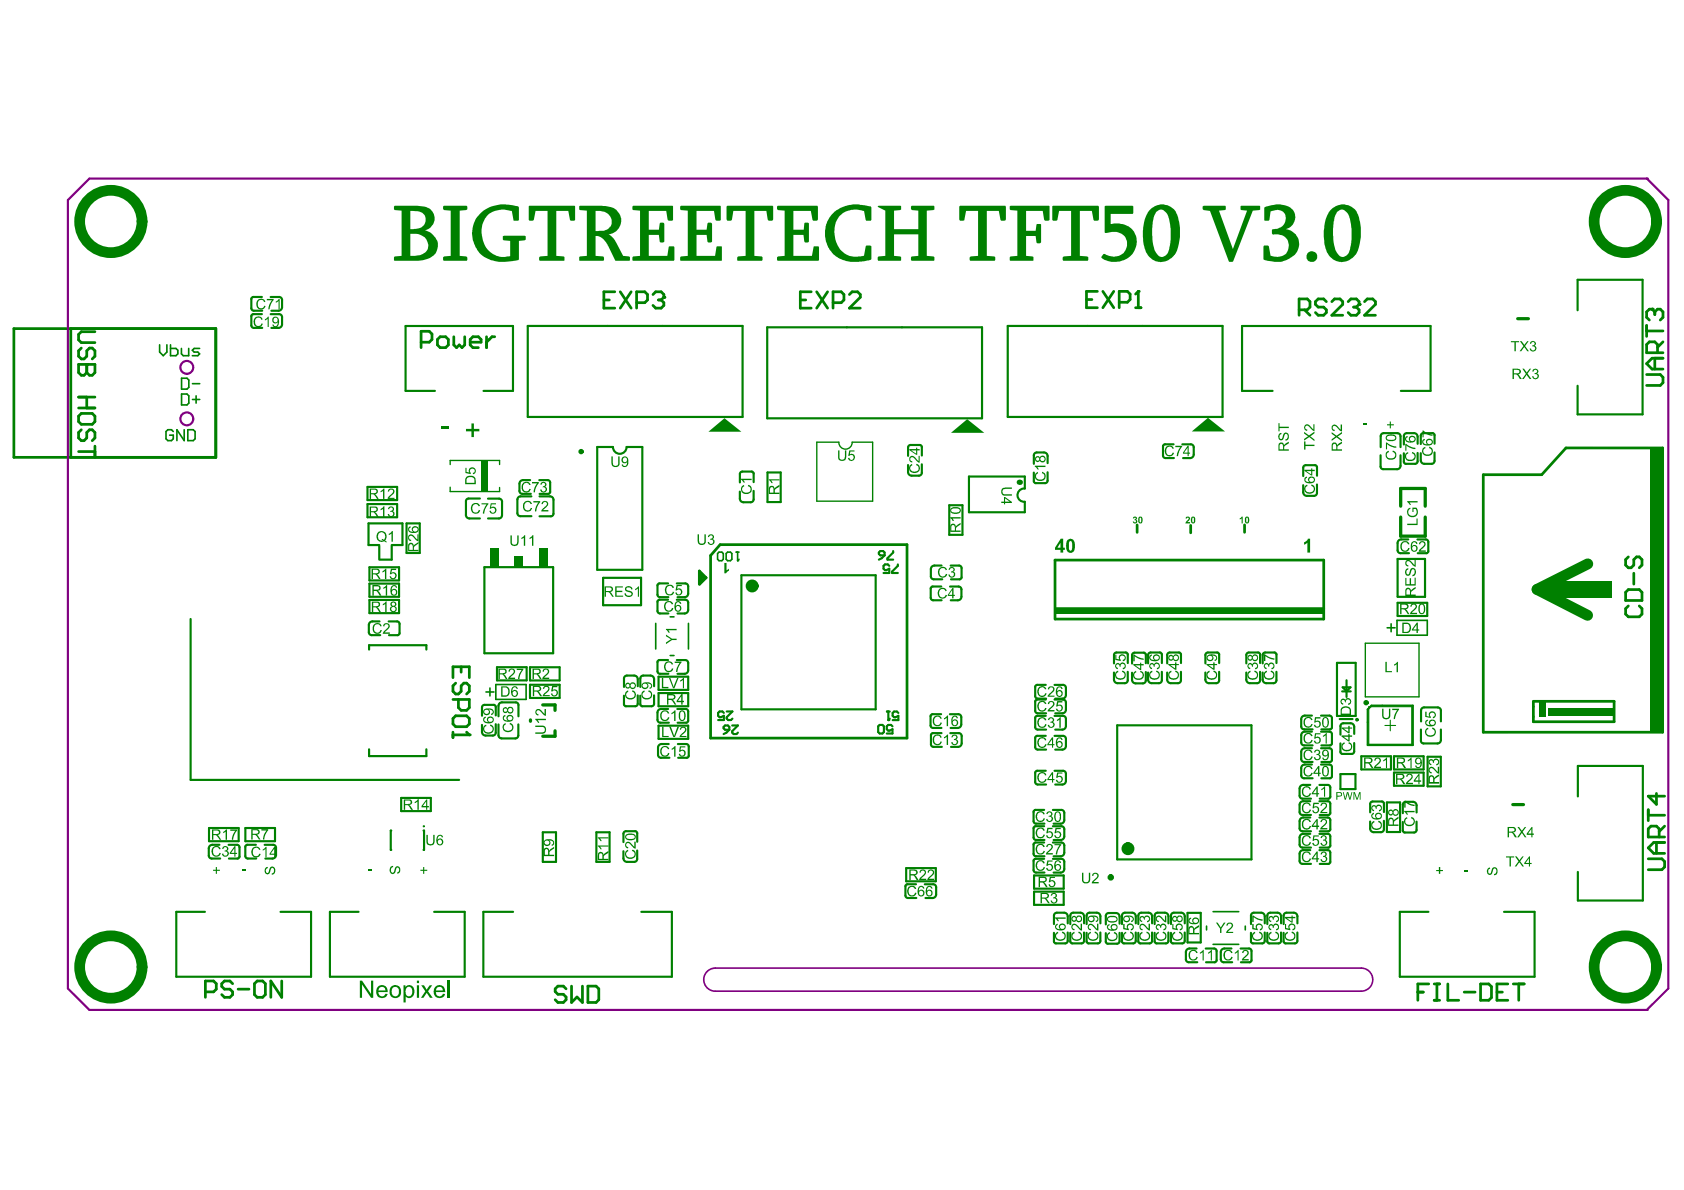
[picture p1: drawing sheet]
<svg xmlns="http://www.w3.org/2000/svg" width="297mm" height="210mm" viewBox="0 0 297 210" stroke-linecap="round" stroke-linejoin="round" font-family="sans-serif">
<path d="M241.4 124.7h7.6v6.6h-7.6zM244.3 128h1.9M245.2 127v1.9" fill="none" stroke="#008000" stroke-width=".19"/>
<path d="M2.4 58h35.7v22.7h-35.7z" fill="none" stroke="#008000" stroke-width=".48"/>
<g fill="#008000">
<path d="M185.5 157.6a.52 .52 0 0 1 .7 0 .52 .52 0 0 1 0 .8 .56 .56 0 0 1 .2 .8 .56 .56 0 0 1-.9 0l-.2-.4h.3a.37 .37 0 0 0 .4 .3 .37 .37 0 0 0 .3-.4 .37 .37 0 0 0-.5-.2v-.2a.32 .32 0 0 0 .4-.3 .32 .32 0 0 0-.3-.4 .32 .32 0 0 0-.3 .4h-.3z"/>
<path d="M110.3 150.2l.4-.3 .1 .2a.6 .6 0 0 0-.3 .8 .6 .6 0 0 0 .8 .4 .58 .58 0 0 0 .6-.6 .58 .58 0 0 0-.4-.6v-.2h.1a.79 .79 0 0 1 .4 1.2l-.1 .2a.95 .95 0 0 1-1.2 .1 .95 .95 0 0 1-.4-1.2z"/>
<path d="M110.4 148.6a.82 .82 0 0 1 1.1 .4l.4 .4v-.9h.2v1.2l-.4-.1-.4-.6a.55 .55 0 0 0-.8-.2v.5l.3 .1-.1 .2a.61 .61 0 0 1-.3-1z"/>
<path d="M110.3 122.1l.4-.3 .1 .2a.6 .6 0 0 0-.3 .8 .6 .6 0 0 0 .8 .3 .59 .59 0 0 0 .6-.5 .59 .59 0 0 0-.4-.6v-.3l.4 .2 .3 .6a.97 .97 0 0 1-1.1 .9 .97 .97 0 0 1-.9-1z"/>
<path d="M130.8 85.8l.4-.2 .1 .2a.6 .6 0 0 0-.3 .8 .6 .6 0 0 0 .8 .3 .58 .58 0 0 0 .6-.5 .58 .58 0 0 0-.5-.7l.1-.2 .4 .2 .2 .7a.95 .95 0 0 1-1.5 .6 .94 .94 0 0 1-.3-1.2z"/>
<path d="M130.7 84.4h1.9v.3h-1.5l.3 .4h-.2z"/>
<path d="M176.7 86.2l.6-.2h1.2v.2h-1.1a.49 .49 0 0 0-.6 .5 .49 .49 0 0 0 .6 .5h1.1v.2h-1.1a.76 .76 0 0 1-.7-.4 .76 .76 0 0 1 0-.8z"/>
<path d="M185.2 154.7h.9v.2h-.7l-.1 .5a.58 .58 0 0 1 .8 .1 .58 .58 0 0 1-.1 .8l-.2 .1a.61 .61 0 0 1-.9-.4h.3a.42 .42 0 0 0 .5 .2 .42 .42 0 0 0 .3-.5 .42 .42 0 0 0-.6-.2l-.4 .1z"/>
<path d="M189.1 164.6l.4-.2 .1 .2a.59 .59 0 0 0-.3 .8 .59 .59 0 0 0 .8 .3 .56 .56 0 0 0 .6-.5 .56 .56 0 0 0-.5-.6l.1-.3 .1 .1a.87 .87 0 0 1 .4 1.2 .87 .87 0 0 1-1.2 .3 .86 .86 0 0 1-.5-1.3z"/>
<path d="M189.1 163.1h.1a.77 .77 0 0 1 1.1 .5l.3 .2v-.9h.3v1.2l-.5-.1-.4-.4a.47 .47 0 0 0-.3-.4 .47 .47 0 0 0-.5 .2v.3l.4 .2-.1 .2-.3-.1-.2-.2z"/>
<path d="M192 164.6l.3-.2 .1 .2a.59 .59 0 0 0-.3 .8 .59 .59 0 0 0 .9 .3 .56 .56 0 0 0 .6-.5 .56 .56 0 0 0-.5-.6v-.3a.85 .85 0 0 1 .6 1.1 .85 .85 0 0 1-1.2 .5 .88 .88 0 0 1-.5-1.3z"/>
<path d="M192 163.1a.73 .73 0 0 1 1.2 .4l.3 .3v-.9h.2v1.2l-.4-.1-.3-.4a.52 .52 0 0 0-.4-.4 .52 .52 0 0 0-.5 .2v.3l.3 .2v.2a.61 .61 0 0 1-.4-1z"/>
<path d="M195.3 164.7l.4-.3 .1 .3a.6 .6 0 0 0-.3 .7 .6 .6 0 0 0 .8 .4 .58 .58 0 0 0 .6-.5 .58 .58 0 0 0-.5-.7l.1-.2h.1a.79 .79 0 0 1 .4 1.2l-.5 .4a.91 .91 0 0 1-1-.2 .91 .91 0 0 1-.2-1.1z"/>
<path d="M200 118.6l.3-.3 .1 .3a.6 .6 0 0 0-.3 .8 .6 .6 0 0 0 .8 .3 .56 .56 0 0 0 .6-.5 .56 .56 0 0 0-.4-.6l.1-.3a.85 .85 0 0 1 .5 1.2 .85 .85 0 0 1-1.2 .4 .81 .81 0 0 1-.5-1.3z"/>
<path d="M199.9 115.4h.2l.8 .6 .8 .2v.2l-.7-.1-.9-.6v.9h-.2z"/>
<path d="M204 164.6l.4-.2v.2a.6 .6 0 0 0-.2 .8 .6 .6 0 0 0 .8 .3 .56 .56 0 0 0 .5-.6 .56 .56 0 0 0-.4-.5v-.3a.87 .87 0 0 1 .6 1.2 .87 .87 0 0 1-1.3 .4 .89 .89 0 0 1-.4-1.3z"/>
<path d="M203.9 163.2a.41 .41 0 0 1 .4-.2 .41 .41 0 0 1 .4 .3 .57 .57 0 0 1 .9-.2 .57 .57 0 0 1-.1 .9l-.3 .1v-.2a.36 .36 0 0 0 .4-.4 .36 .36 0 0 0-.5-.3 .36 .36 0 0 0-.2 .5h-.2a.31 .31 0 0 0-.2-.5 .31 .31 0 0 0-.4 .3 .31 .31 0 0 0 .3 .3l-.1 .3a.56 .56 0 0 1-.4-.9z"/>
<path d="M204 161.6a.96 .96 0 0 1 1.2 .6l.3 .2v-.9h.2v1.2l-.4-.1-.4-.5a.49 .49 0 0 0-.8-.2 .38 .38 0 0 0 .3 .5l-.1 .2a.61 .61 0 0 1-.3-1z"/>
<path d="M202.8 118.5l.4-.2 .1 .3a.58 .58 0 0 0-.3 .8 .58 .58 0 0 0 .8 .2 .56 .56 0 0 0 .6-.5 .56 .56 0 0 0-.5-.6l.1-.2a.85 .85 0 0 1 .5 1.1 .85 .85 0 0 1-1.1 .5 .89 .89 0 0 1-.6-1.4z"/>
<path d="M202.8 117.1a.44 .44 0 0 1 .8 .1 .57 .57 0 0 1 .9-.1 .57 .57 0 0 1-.2 .9h-.2l-.1-.2a.36 .36 0 0 0 .4-.4 .36 .36 0 0 0-.4-.3 .36 .36 0 0 0-.3 .5h-.2a.36 .36 0 0 0-.2-.3 .36 .36 0 0 0-.4 0 .36 .36 0 0 0 .3 .5l-.1 .2a.62 .62 0 0 1-.3-.9z"/>
<path d="M206.9 164.6l.4-.2v.2a.59 .59 0 0 0-.3 .8 .59 .59 0 0 0 .7 .3 .58 .58 0 0 0 .7-.5 .58 .58 0 0 0-.5-.6l.1-.3 .1 .1a.87 .87 0 0 1 .4 1.2 .87 .87 0 0 1-1.2 .3 .86 .86 0 0 1-.4-1.3z"/>
<path d="M206.8 163h.2v.7l.5 .1a.62 .62 0 0 1 .3-.9 .62 .62 0 0 1 .8 .4 .62 .62 0 0 1-.3 .8h-.2v-.2a.39 .39 0 0 0 .3-.4 .39 .39 0 0 0-.4-.4 .4 .4 0 0 0-.4 .3 .4 .4 0 0 0 .1 .4v.3l-.9-.2z"/>
<path d="M214.5 162.7h.3l.6 .9 .5-.9h.3l-.8 1.1v.8h-.2v-.8z"/>
<path d="M216.4 162.9l.5-.2a.57 .57 0 0 1 .6 .5 .57 .57 0 0 1-.4 .6l-.5 .6h.9v.2h-1.2l.2-.5 .3-.3a.53 .53 0 0 0 .2-.9h-.3l-.1 .4h-.3z"/>
<path d="M223.1 118.5l.3-.2 .1 .3a.58 .58 0 0 0-.3 .8 .58 .58 0 0 0 .8 .2 .56 .56 0 0 0 .6-.5 .56 .56 0 0 0-.5-.6l.1-.2a.85 .85 0 0 1 .5 1.1 .85 .85 0 0 1-1.1 .5 .89 .89 0 0 1-.5-1.4z"/>
<path d="M223.1 117.1a.44 .44 0 0 1 .7 .1 .57 .57 0 0 1 .9-.1 .57 .57 0 0 1-.2 .9h-.2v-.2a.36 .36 0 0 0 .3-.4 .36 .36 0 0 0-.4-.3 .36 .36 0 0 0-.3 .5h-.2a.36 .36 0 0 0-.2-.3 .36 .36 0 0 0-.4 0 .36 .36 0 0 0 .3 .5l-.1 .2a.62 .62 0 0 1-.2-.9z"/>
<path d="M223 115.4h.1l.9 .6 .8 .1v.3l-.8-.2-.8-.5v.9h-.2z"/>
<path d="M226.8 164.6l.3-.2 .1 .2a.59 .59 0 0 0-.3 .8 .59 .59 0 0 0 .8 .3 .56 .56 0 0 0 .6-.5 .56 .56 0 0 0-.5-.6l.1-.3a.85 .85 0 0 1 .5 1.1 .85 .85 0 0 1-1.1 .5 .87 .87 0 0 1-.5-1.3z"/>
<path d="M226.7 163h.2v.7l.5 .1a.6 .6 0 0 1 .3-.8 .6 .6 0 0 1 .8 .3 .6 .6 0 0 1-.4 .8l-.1-.2a.42 .42 0 0 0 .2-.6 .42 .42 0 0 0-.5-.2 .42 .42 0 0 0-.2 .6l.1 .1v.3l-.9-.2z"/>
<path d="M230.2 85.7l.3-.2 .2 .2a.59 .59 0 0 0-.4 .8 .59 .59 0 0 0 .7 .4 .59 .59 0 0 0 .7-.5 .59 .59 0 0 0-.4-.7l.1-.2a.85 .85 0 0 1 .5 1.1 .85 .85 0 0 1-1.1 .4 .83 .83 0 0 1-.6-1.3z"/>
<path d="M72 94.5a.75 .75 0 0 1 1.3 .4l.3 .3v-.9h.2v1.2l-.4-.2-.4-.5a.49 .49 0 0 0-.8-.2 .38 .38 0 0 0 .3 .6v.3a.66 .66 0 0 1-.5-1z"/>
<path d="M88.8 127.8l.3-.2 .1 .2a.6 .6 0 0 0-.2 .8 .6 .6 0 0 0 .8 .3 .56 .56 0 0 0 .6-.6 .56 .56 0 0 0-.5-.6v-.2l.4 .2 .2 .2 .1 .5a.97 .97 0 0 1-1.1 .7 .97 .97 0 0 1-.9-1z"/>
<path d="M160.4 82.1l.4-.2 .1 .2a.59 .59 0 0 0-.3 .8 .59 .59 0 0 0 .8 .3 .59 .59 0 0 0 .6-.5 .59 .59 0 0 0-.4-.7v-.2l.1 .1a.85 .85 0 0 1 .5 1.1 .85 .85 0 0 1-1.2 .4 .83 .83 0 0 1-.6-1.3z"/>
<path d="M160.5 80.5h.1a.94 .94 0 0 1 1.1 .6l.3 .2v-.9h.2v1.2h-.3l-.5-.6a.49 .49 0 0 0-.8-.3 .39 .39 0 0 0 .3 .7v.2a.6 .6 0 0 1-.5-.4 .6 .6 0 0 1 .1-.7z"/>
<path d="M242.1 145l.3-.2v.3a.6 .6 0 0 0-.2 .8 .6 .6 0 0 0 .8 .2 .56 .56 0 0 0 .6-.5 .56 .56 0 0 0-.5-.6l.1-.2a.87 .87 0 0 1 .5 1.2 .87 .87 0 0 1-1.3 .3 .82 .82 0 0 1-.3-1.3z"/>
<path d="M242 142.2a.45 .45 0 0 1 .7 .1 .57 .57 0 0 1 1-.2 .57 .57 0 0 1-.2 .9l-.2 .1-.1-.2a.38 .38 0 0 0 .4-.5 .38 .38 0 0 0-.5-.2 .38 .38 0 0 0-.2 .5l-.3-.1a.31 .31 0 0 0-.2-.3 .31 .31 0 0 0-.4 .3 .31 .31 0 0 0 .4 .3l-.1 .2a.56 .56 0 0 1-.3-.9z"/>
<path d="M37.5 149.5l.3-.2 .4-.1a.79 .79 0 0 1 .7 .6h-.2a.61 .61 0 0 0-.8-.3 .61 .61 0 0 0-.3 .8 .56 .56 0 0 0 .5 .6 .56 .56 0 0 0 .6-.5l.2 .1-.1 .4-.3 .2h-.3a.97 .97 0 0 1-.7-1.6z"/>
<path d="M39.4 149.3h.1a.48 .48 0 0 1 .7 .1 .48 .48 0 0 1-.2 .7 .57 .57 0 0 1 0 1 .57 .57 0 0 1-.8-.5h.2a.38 .38 0 0 0 .4 .3 .38 .38 0 0 0 .3-.5 .38 .38 0 0 0-.5-.2l.1-.2a.32 .32 0 0 0 .3-.3 .32 .32 0 0 0-.3-.3 .32 .32 0 0 0-.3 .4l-.2-.1z"/>
<path d="M73.1 141.4l.6-.4h.2v1.8h-.3v-1.4l-.5 .3z"/>
<path d="M65.9 110.2l.4-.3h.4a.67 .67 0 0 1 .6 .5l-.2 .1a.6 .6 0 0 0-.8-.3 .6 .6 0 0 0-.3 .8 .56 .56 0 0 0 .5 .6 .56 .56 0 0 0 .6-.5l.2 .1a.85 .85 0 0 1-1.1 .5 .85 .85 0 0 1-.5-1.1z"/>
<path d="M67.7 110.1l.4-.2a.57 .57 0 0 1 .7 .5 .57 .57 0 0 1-.4 .6l-.5 .6h.9v.2h-1.3l.1-.2 .4-.5a.64 .64 0 0 0 .4-.9h-.5l-.1 .3-.2-.1z"/>
<path d="M67.5 106.6l.7-.5v1.8h-.3v-1.4l-.4 .3z"/>
<path d="M67.6 103.7l.7-.5v1.9h-.3v-1.5l-.3 .3z"/>
<path d="M89.8 118.1l.5-.2a.59 .59 0 0 1 .6 .6 .59 .59 0 0 1-.5 .6l-.5 .4h1v.3h-1.2l.1-.5 .4-.3a.56 .56 0 0 0 .4-.8 .4 .4 0 0 0-.4-.1 .4 .4 0 0 0-.3 .4h-.2z"/>
<path d="M91.1 117.9h1.2v.3l-.5 .8-.2 .8h-.2v-.3l.2-.6 .4-.7h-.9z"/>
<path d="M95.8 118.1l.5-.2a.59 .59 0 0 1 .6 .6 .59 .59 0 0 1-.5 .6l-.4 .4h.9v.3h-1.2l.1-.5 .4-.3a.56 .56 0 0 0 .4-.8 .4 .4 0 0 0-.4-.1 .4 .4 0 0 0-.3 .4h-.2z"/>
<path d="M116.7 125.5a.83 .83 0 0 1 1.3 .3l-.2 .1a.61 .61 0 0 0-.8-.3 .61 .61 0 0 0-.3 .8 .56 .56 0 0 0 .5 .6 .56 .56 0 0 0 .6-.5l.2 .1a.85 .85 0 0 1-1.1 .5 .85 .85 0 0 1-.4-1.2z"/>
<path d="M118.4 125.8l.8-.5v1.9h-.3v-1.5l-.4 .3z"/>
<path d="M117.3 106.4l.1-.1a.77 .77 0 0 1 .7-.3 .77 .77 0 0 1 .6 .6h-.2a.59 .59 0 0 0-.8-.3 .59 .59 0 0 0-.3 .7 .59 .59 0 0 0 .5 .7 .59 .59 0 0 0 .6-.5l.3 .1a.85 .85 0 0 1-1.2 .5 .85 .85 0 0 1-.4-1.1z"/>
<path d="M117.4 103.5l.1-.1a.78 .78 0 0 1 .7-.3 .78 .78 0 0 1 .7 .6h-.3a.58 .58 0 0 0-.7-.3 .58 .58 0 0 0-.3 .8 .56 .56 0 0 0 .4 .6 .56 .56 0 0 0 .7-.5l.2 .1a.86 .86 0 0 1-1.1 .6 .86 .86 0 0 1-.5-1.2z"/>
<path d="M119.3 103.2h1v.2h-.8l-.1 .5a.62 .62 0 0 1 .9 .2 .62 .62 0 0 1-.3 .9 .62 .62 0 0 1-.8-.3l-.1-.2h.2a.41 .41 0 0 0 .6 .3 .41 .41 0 0 0 .2-.6 .41 .41 0 0 0-.5-.2l-.4 .2z"/>
<path d="M147.8 79.4h.3v1.1a.49 .49 0 0 0 .5 .6 .49 .49 0 0 0 .4-.6v-1.1h.3v1.1a.73 .73 0 0 1-.7 .8 .73 .73 0 0 1-.8-.8z"/>
<path d="M149.8 79.4h.9v.2h-.7l-.1 .6a.62 .62 0 0 1 .8 .2 .62 .62 0 0 1-.1 .8 .62 .62 0 0 1-.9-.1l-.1-.3 .2-.1a.4 .4 0 0 0 .6 .4 .4 .4 0 0 0 .1-.7l-.2-.1-.7 .1z"/>
<path d="M160.2 156.6l.4-.3a.71 .71 0 0 1 1 .5h-.2a.59 .59 0 0 0-.9-.3 .59 .59 0 0 0-.2 .9 .56 .56 0 0 0 .5 .5 .56 .56 0 0 0 .6-.4h.2a.85 .85 0 0 1-1.1 .6 .85 .85 0 0 1-.4-1.2z"/>
<path d="M162.3 153.5l.2-.1a.61 .61 0 0 1 .8 .4 .61 .61 0 0 1-.4 .8l-.4 .4h.9v.2h-1.3l.1-.3 .5-.4a.65 .65 0 0 0 .4-.8 .38 .38 0 0 0-.4-.1 .38 .38 0 0 0-.3 .3h-.2z"/>
<path d="M163.7 153.6l.3-.2a.6 .6 0 0 1 .8 .3 .6 .6 0 0 1-.4 .8l-.5 .5h.9v.2h-1.2l.2-.4 .6-.6a.36 .36 0 0 0 0-.6 .36 .36 0 0 0-.5 .3h-.3z"/>
<path d="M164.6 129.9h.1a.8 .8 0 0 1 .7-.4 .8 .8 0 0 1 .7 .6l-.2 .1a.61 .61 0 0 0-.8-.4 .61 .61 0 0 0-.3 .8 .56 .56 0 0 0 .5 .7 .56 .56 0 0 0 .6-.5l.2 .1a.86 .86 0 0 1-1.1 .5 .86 .86 0 0 1-.5-1.2z"/>
<path d="M166.5 130l.4-.2 .1-.2h.2v1.8h-.2v-1.4l-.4 .2z"/>
<path d="M167.9 129.7l.2-.1a.5 .5 0 0 1 .7 .2 .5 .5 0 0 1-.1 .6 .57 .57 0 0 1 .1 1 .57 .57 0 0 1-.9-.2l-.1-.3h.2a.37 .37 0 0 0 .4 .4 .37 .37 0 0 0 .3-.5 .37 .37 0 0 0-.5-.3l.1-.2a.32 .32 0 0 0 .4-.2 .32 .32 0 0 0-.3-.4 .32 .32 0 0 0-.4 .4h-.2z"/>
<path d="M164.7 126.5l.1-.1a.77 .77 0 0 1 1.3 .3l-.2 .1a.62 .62 0 0 0-.9-.3 .62 .62 0 0 0-.2 .9 .56 .56 0 0 0 .5 .5 .56 .56 0 0 0 .6-.5l.2 .1a.86 .86 0 0 1-1.2 .5 .86 .86 0 0 1-.3-1.2z"/>
<path d="M166.5 126.7l.7-.5v1.9h-.2v-1.5l-.4 .3z"/>
<path d="M165.7 103.8a.83 .83 0 0 1 1.3 .4l-.3 .1a.59 .59 0 0 0-.8-.3 .59 .59 0 0 0-.2 .8 .56 .56 0 0 0 .5 .6 .56 .56 0 0 0 .6-.5l.2 .1v.1a.85 .85 0 0 1-1.1 .4 .85 .85 0 0 1-.5-1.1z"/>
<path d="M209.8 167.8l.1-.1a.83 .83 0 0 1 1.4 .4h-.3a.61 .61 0 0 0-.8-.3 .61 .61 0 0 0-.3 .8 .56 .56 0 0 0 .5 .6 .56 .56 0 0 0 .6-.5l.3 .2-.3 .4-.4 .1a.94 .94 0 0 1-.9-.5 .94 .94 0 0 1 .1-1z"/>
<path d="M211.6 168l.7-.5v1.9h-.2v-1.4l-.4 .2z"/>
<path d="M213.1 168l.7-.5v1.9h-.2v-1.4l-.4 .2z"/>
<path d="M242.5 133.8l.3-.1a.57 .57 0 0 1 .7 .3 .57 .57 0 0 1-.3 .7l-.5 .5h.9v.3h-1.3l.1-.3 .7-.6a.39 .39 0 0 0 .3-.5 .39 .39 0 0 0-.4-.3l-.3 .1-.1 .3-.2-.1z"/>
<path d="M244 134.1l.7-.5v1.9h-.2v-1.5l-.4 .3z"/>
<path d="M248.9 106.6l.4-.1a.59 .59 0 0 1 .6 .4 .59 .59 0 0 1-.4 .7l-.5 .5h1v.2h-1.3l.1-.4 .4-.3a.55 .55 0 0 0 .4-.4 .55 .55 0 0 0-.1-.5h-.4l-.1 .3h-.3z"/>
<path d="M247.2 95.7a.83 .83 0 0 1 1.4 .3h-.2a.61 .61 0 0 0-.9-.3 .61 .61 0 0 0-.2 .9 .56 .56 0 0 0 .5 .5 .56 .56 0 0 0 .6-.4h.3l-.1 .1a.87 .87 0 0 1-1.1 .4 .87 .87 0 0 1-.5-1.1z"/>
<path d="M250.4 95.6l.3-.1a.6 .6 0 0 1 .7 .4 .6 .6 0 0 1-.4 .8l-.4 .4h.9v.2h-1.3l.1-.3 .5-.4a.65 .65 0 0 0 .4-.8 .38 .38 0 0 0-.4-.1 .38 .38 0 0 0-.3 .3h-.2z"/>
<path d="M39.4 146.7l.6-.4v1.8h-.2v-1.4l-.4 .3z"/>
<path d="M40.6 146.3h1.2v.3l-.5 .6-.2 .9h-.2l.1-.5 .2-.6 .3-.5h-.9z"/>
<path d="M67.5 100.7l.6-.4v1.8h-.2v-1.4l-.4 .3z"/>
<path d="M69 100.3h.9v.2h-.7l-.1 .5a.62 .62 0 0 1 .8 .4 .62 .62 0 0 1-.4 .8 .62 .62 0 0 1-.8-.5h.3a.4 .4 0 0 0 .5 .2 .4 .4 0 0 0 .1-.6 .4 .4 0 0 0-.6 0h-.2z"/>
<path d="M68.6 94.2l.5-.5h.2v1.8h-.2v-1.4l-.5 .3z"/>
<path d="M67.1 89.8l.7-.5v1.9h-.2v-1.5l-.5 .3z"/>
<path d="M68.6 89.4l.2-.1a.46 .46 0 0 1 .6 .2 .46 .46 0 0 1-.2 .7 .58 .58 0 0 1 .1 .9 .58 .58 0 0 1-.9-.4l.2-.1a.38 .38 0 0 0 .5 .4 .38 .38 0 0 0 .3-.5 .38 .38 0 0 0-.6-.2l.1-.2a.33 .33 0 0 0 .4-.3 .33 .33 0 0 0-.3-.3 .33 .33 0 0 0-.4 .3h-.2z"/>
<path d="M67.1 86.6l.7-.4v1.8h-.2v-1.4l-.5 .3z"/>
<path d="M68.6 86.3l.3-.1a.59 .59 0 0 1 .7 .4 .59 .59 0 0 1-.4 .7l-.5 .5h.9v.2h-1.2l.1-.3 .7-.7a.37 .37 0 0 0 0-.6 .37 .37 0 0 0-.6 .3h-.2z"/>
<path d="M83.2 89.1l.4-.3a.75 .75 0 0 1 1 .5h-.2a.6 .6 0 0 0-.8-.3 .6 .6 0 0 0-.3 .9 .56 .56 0 0 0 .6 .5 .56 .56 0 0 0 .6-.5l.2 .1a.87 .87 0 0 1-1.2 .5 .87 .87 0 0 1-.3-1.2z"/>
<path d="M84.9 88.8h1.2v.2l-.5 .8-.2 .8h-.2v-.2l.6-1.4h-.9z"/>
<path d="M86.6 88.8h.9v.2h-.8l-.1 .5 .5-.1a.63 .63 0 0 1 .4 .9 .63 .63 0 0 1-1.1 .1l-.1-.3h.3a.4 .4 0 0 0 .5 .3 .4 .4 0 0 0 .3-.5 .4 .4 0 0 0-.5-.3l-.5 .1z"/>
<path d="M82.1 82.5h.2v.7l.5 .1a.59 .59 0 0 1 .3-.8 .59 .59 0 0 1 .8 .4 .59 .59 0 0 1-.5 .7v-.2a.41 .41 0 0 0 .3-.5 .41 .41 0 0 0-.6-.2 .41 .41 0 0 0-.1 .6v.3l-.9-.2z"/>
<path d="M105.4 149.1h1.9v.2h-1.4l.2 .4-.2 .1z"/>
<path d="M105.4 147.7h1.9v.2h-1.4l.2 .4-.2 .1z"/>
<path d="M95.9 121.2l.3-.2a.58 .58 0 0 1 .7 .4 .58 .58 0 0 1-.3 .7l-.5 .5h.9v.2h-1.3l.2-.4 .6-.6a.36 .36 0 0 0 0-.7 .36 .36 0 0 0-.5 .4h-.2z"/>
<path d="M97.4 121h.9v.2h-.7l-.1 .5a.6 .6 0 0 1 .9 .3 .6 .6 0 0 1-.4 .8 .6 .6 0 0 1-.8-.4l.2-.1a.4 .4 0 0 0 .7 .3 .4 .4 0 0 0-.1-.7l-.4-.1-.2 .2-.2-.1z"/>
<path d="M116.6 132a.83 .83 0 0 1 .7-.4 .83 .83 0 0 1 .7 .5l-.2 .1a.6 .6 0 0 0-.8-.3 .6 .6 0 0 0-.3 .8 .58 .58 0 0 0 .5 .6 .58 .58 0 0 0 .7-.5l.2 .1a.87 .87 0 0 1-1.2 .5 .87 .87 0 0 1-.4-1.2z"/>
<path d="M118.5 132l.7-.4v1.9h-.3v-1.5l-.4 .3z"/>
<path d="M119.9 131.6h1v.2h-.8l-.1 .6a.61 .61 0 0 1 .9 .2 .61 .61 0 0 1-.4 .9 .61 .61 0 0 1-.8-.5l.3-.1a.39 .39 0 0 0 .6 .3 .39 .39 0 0 0 0-.6 .37 .37 0 0 0-.6 0h-.2z"/>
<path d="M116.8 128.2h.2v1.6h.9v.2h-1.1z"/>
<path d="M118 128.2h.3l.6 1.6 .6-1.6h.3l-.7 1.8h-.3z"/>
<path d="M120 128.4a.59 .59 0 0 1 1 0 .59 .59 0 0 1-.4 .9l-.4 .5h.9v.2h-1.2l.1-.4 .5-.4a.46 .46 0 0 0 .3-.3 .46 .46 0 0 0-.2-.5h-.3l-.2 .3h-.2z"/>
<path d="M117.4 116.9a.82 .82 0 0 1 1.3 .3h-.2a.59 .59 0 0 0-.8-.3 .59 .59 0 0 0-.3 .8 .59 .59 0 0 0 .4 .6 .59 .59 0 0 0 .7-.4h.3l-.1 .1a.85 .85 0 0 1-1.1 .5 .85 .85 0 0 1-.4-1.2z"/>
<path d="M119 116.7h1.2v.2l-.6 1-.1 .6h-.3v-.2l.4-1 .3-.4h-.9z"/>
<path d="M113.2 122.1l.4-.3 .1 .2a.62 .62 0 0 0-.2 .9 .62 .62 0 0 0 .8 .2 .56 .56 0 0 0 .5-.6 .56 .56 0 0 0-.5-.5l.2-.2a.74 .74 0 0 1 .5 1l-.1 .2a.95 .95 0 0 1-1.3 .3 .95 .95 0 0 1-.4-1.2z"/>
<path d="M116.7 119.6h.3v1.6h.9v.2h-1.2z"/>
<path d="M118 119.6h.2l.6 1.6 .6-1.6h.3l-.7 1.8h-.3z"/>
<path d="M120 120l.6-.5v1.9h-.1v-1.4l-.5 .3z"/>
<path d="M135.6 84.5h1.9v.2h-1.5l.3 .4-.2 .1z"/>
<path d="M165.8 100.1h.2a.77 .77 0 0 1 1 .4l-.2 .1a.59 .59 0 0 0-.8-.4 .59 .59 0 0 0-.3 .8 .59 .59 0 0 0 .5 .6 .59 .59 0 0 0 .6-.4l.3 .1a.85 .85 0 0 1-1.1 .5 .85 .85 0 0 1-.5-1.1z"/>
<path d="M167.5 100.2l.1-.1a.49 .49 0 0 1 .7 .1 .49 .49 0 0 1-.2 .7 .55 .55 0 0 1 .3 .8 .55 .55 0 0 1-.8 .1l-.3-.4 .2-.1a.38 .38 0 0 0 .4 .4 .38 .38 0 0 0 .4-.5 .38 .38 0 0 0-.5-.2v-.2a.32 .32 0 0 0 .4-.2 .32 .32 0 0 0-.3-.4 .32 .32 0 0 0-.3 .3h-.3z"/>
<path d="M167.6 91.2h1.8v.3h-1.4l.3 .4h-.3l-.4-.5z"/>
<path d="M198.2 164.6l.3-.2 .2 .2a.59 .59 0 0 0-.3 .8 .59 .59 0 0 0 .8 .3 .56 .56 0 0 0 .6-.5 .56 .56 0 0 0-.5-.6l.1-.3 .3 .2 .3 .3v.3a.97 .97 0 0 1-1.1 .9 .97 .97 0 0 1-.8-1.1z"/>
<path d="M198.1 163h.3v.7l.4 .1-.1-.4a.63 .63 0 0 1 1.1-.3 .63 .63 0 0 1-.3 1v-.2a.41 .41 0 0 0 .2-.6 .41 .41 0 0 0-.6-.1 .41 .41 0 0 0-.1 .5l.1 .1v.3l-1-.2z"/>
<path d="M186.2 164.6l.4-.2 .1 .2a.6 .6 0 0 0-.3 .8 .6 .6 0 0 0 .8 .3 .56 .56 0 0 0 .6-.6 .56 .56 0 0 0-.5-.5l.1-.3a.87 .87 0 0 1 .5 1.2 .87 .87 0 0 1-1.3 .4 .82 .82 0 0 1-.4-1.3z"/>
<path d="M186.1 161.8h1.9v.3h-1.5l.3 .3-.2 .1z"/>
<path d="M196.8 118.5l.4-.2 .1 .3a.58 .58 0 0 0-.4 .8 .58 .58 0 0 0 .8 .2 .56 .56 0 0 0 .7-.5 .56 .56 0 0 0-.5-.6l.1-.2a.85 .85 0 0 1 .5 1.1 .85 .85 0 0 1-1.1 .5 .89 .89 0 0 1-.6-1.4z"/>
<path d="M196.8 117.1a.44 .44 0 0 1 .7 .1 .57 .57 0 0 1 1-.1 .57 .57 0 0 1-.2 .9h-.2l-.1-.2a.36 .36 0 0 0 .4-.4 .36 .36 0 0 0-.4-.3 .36 .36 0 0 0-.3 .5h-.2a.36 .36 0 0 0-.2-.3 .36 .36 0 0 0-.4 0 .36 .36 0 0 0 .3 .5l-.1 .2a.62 .62 0 0 1-.3-.9z"/>
<path d="M196.7 115.5h.2v.7l.5 .1a.6 .6 0 0 1 .3-.8 .6 .6 0 0 1 .8 .2 .6 .6 0 0 1-.2 .9h-.2l-.1-.2a.4 .4 0 0 0 .3-.6 .4 .4 0 0 0-.6-.1 .41 .41 0 0 0 0 .7v.2l-1-.2z"/>
<path d="M201.1 164.6l.4-.2v.2a.6 .6 0 0 0-.2 .8 .6 .6 0 0 0 .8 .3 .56 .56 0 0 0 .5-.5 .56 .56 0 0 0-.4-.6l.1-.3a.87 .87 0 0 1 .5 1.2 .87 .87 0 0 1-1.3 .4 .89 .89 0 0 1-.4-1.3z"/>
<path d="M201.2 163a1 1 0 0 1 1.2 .6l.2 .2v-.9h.2v1.2h-.2l-.6-.6a.49 .49 0 0 0-.7-.2 .39 .39 0 0 0 .2 .6v.2a.62 .62 0 0 1-.5-.4 .62 .62 0 0 1 .2-.7z"/>
<path d="M201.1 161.8l.1-.1a.4 .4 0 0 1 .6 .1 .58 .58 0 0 1 1 0 .58 .58 0 0 1-.4 .9l-.1-.3a.36 .36 0 0 0 .4-.4 .36 .36 0 0 0-.5-.3 .36 .36 0 0 0-.2 .5h-.2a.32 .32 0 0 0-.2-.4 .32 .32 0 0 0-.4 .2 .32 .32 0 0 0 .3 .4l-.1 .2a.58 .58 0 0 1-.3-.8z"/>
<path d="M206.2 118.5l.4-.2v.3a.58 .58 0 0 0-.3 .8 .58 .58 0 0 0 .8 .2 .56 .56 0 0 0 .6-.5 .56 .56 0 0 0-.4-.6l.1-.2a.85 .85 0 0 1 .5 1.1 .85 .85 0 0 1-1.2 .5 .89 .89 0 0 1-.5-1.4z"/>
<path d="M212.9 118.5l.4-.2 .1 .3a.58 .58 0 0 0-.3 .8 .58 .58 0 0 0 .8 .2 .56 .56 0 0 0 .6-.5 .56 .56 0 0 0-.5-.6l.1-.2a.85 .85 0 0 1 .5 1.1 .85 .85 0 0 1-1.1 .5 .89 .89 0 0 1-.6-1.4z"/>
<path d="M205.7 78.8l.3-.2a.83 .83 0 0 1 1.1 .5l-.3 .1a.62 .62 0 0 0-.8-.3 .62 .62 0 0 0-.3 .8 .56 .56 0 0 0 .5 .6 .56 .56 0 0 0 .6-.5l.3 .1a.86 .86 0 0 1-1.2 .5 .86 .86 0 0 1-.4-1.1z"/>
<path d="M207.3 78.6h1.2v.2l-.5 .8-.2 .9h-.2v-.5l.3-.8 .3-.3h-.9z"/>
<path d="M223.9 164.6l.4-.2v.2a.62 .62 0 0 0-.2 .9 .62 .62 0 0 0 .8 .2 .56 .56 0 0 0 .5-.6 .56 .56 0 0 0-.5-.5l.1-.3a.87 .87 0 0 1 .5 1.2 .87 .87 0 0 1-1.2 .4 .82 .82 0 0 1-.4-1.3z"/>
<path d="M223.9 163.1a.42 .42 0 0 1 .7 .2 .57 .57 0 0 1 .9-.2 .57 .57 0 0 1-.2 .9l-.2 .1v-.2a.36 .36 0 0 0 .3-.4 .36 .36 0 0 0-.4-.3 .36 .36 0 0 0-.3 .5h-.2a.3 .3 0 0 0-.2-.4 .3 .3 0 0 0-.4 .2 .3 .3 0 0 0 .4 .3l-.1 .3a.6 .6 0 0 1-.3-1z"/>
<path d="M223.9 161.6a.42 .42 0 0 1 .7 .2 .58 .58 0 0 1 .9-.1 .58 .58 0 0 1-.2 .9l-.2 .1v-.3a.37 .37 0 0 0 .4-.4 .37 .37 0 0 0-.5-.3 .37 .37 0 0 0-.3 .5h-.2a.3 .3 0 0 0-.2-.4 .3 .3 0 0 0-.4 .3 .3 .3 0 0 0 .4 .3l-.1 .2a.6 .6 0 0 1-.3-1z"/>
<path d="M221 164.6l.4-.2v.2a.62 .62 0 0 0-.2 .9 .62 .62 0 0 0 .8 .2 .56 .56 0 0 0 .5-.6 .56 .56 0 0 0-.4-.5v-.3a.85 .85 0 0 1 .6 1.2 .85 .85 0 0 1-1.2 .4 .87 .87 0 0 1-.5-1.3z"/>
<path d="M220.9 163h.2v.7l.5 .1-.1-.2a.61 .61 0 0 1 .6-.7 .61 .61 0 0 1 .6 .6 .61 .61 0 0 1-.5 .6v-.2a.41 .41 0 0 0 .3-.5 .41 .41 0 0 0-.5-.3 .41 .41 0 0 0-.3 .5l.1 .5-.9-.2z"/>
<path d="M220.9 161.5l1 .5 .8 .2v.2l-.9-.2-.7-.4v.8h-.2z"/>
<path d="M220.2 118.5l.3-.2 .1 .3a.58 .58 0 0 0-.3 .8 .58 .58 0 0 0 .8 .2 .56 .56 0 0 0 .6-.5 .56 .56 0 0 0-.5-.6l.1-.2a.85 .85 0 0 1 .5 1.1 .85 .85 0 0 1-1.1 .5 .89 .89 0 0 1-.5-1.4z"/>
<path d="M220.2 117.1a.44 .44 0 0 1 .7 .1 .57 .57 0 0 1 .9-.1 .57 .57 0 0 1-.2 .9h-.2v-.2a.36 .36 0 0 0 .3-.4 .36 .36 0 0 0-.4-.3 .36 .36 0 0 0-.3 .5h-.2a.36 .36 0 0 0-.1-.3 .36 .36 0 0 0-.4 0 .36 .36 0 0 0 .2 .5v.2a.62 .62 0 0 1-.3-.9z"/>
<path d="M236.8 131.2l.4-.3v.3a.58 .58 0 0 0-.3 .8 .58 .58 0 0 0 .8 .3h.1a.56 .56 0 0 0 .5-.6 .56 .56 0 0 0-.5-.5l.1-.3a.84 .84 0 0 1 .6 1.1 .84 .84 0 0 1-1.1 .5 .85 .85 0 0 1-.6-1.3z"/>
<path d="M244.4 116.7h.2v1.7h.9v.2h-1.1z"/>
<path d="M245.9 117.2l.7-.5v1.9h-.3v-1.5l-.3 .3z"/>
<path d="M236.5 123.4a.45 .45 0 0 1 .8 .1 .58 .58 0 0 1 1 0 .58 .58 0 0 1-.5 .8v-.2a.37 .37 0 0 0 .3-.4 .37 .37 0 0 0-.5-.3 .37 .37 0 0 0-.2 .5h-.2a.33 .33 0 0 0-.2-.5 .33 .33 0 0 0-.4 .4 .33 .33 0 0 0 .4 .3l-.1 .2a.56 .56 0 0 1-.4-.9z"/>
<path d="M252.1 135.4a1.01 1.01 0 0 1 1.3 .6l.2 .2v-1h.2v1.3l-.3-.1-.5-.5a.53 .53 0 0 0-.8-.3v.5l.3 .1v.2a.61 .61 0 0 1-.4-1z"/>
<path d="M252.1 134.1a.45 .45 0 0 1 .7 0 .56 .56 0 0 1 .9-.1 .56 .56 0 0 1 0 .9l-.3 .1-.1-.2a.37 .37 0 0 0 .4-.5 .37 .37 0 0 0-.5-.2 .37 .37 0 0 0-.2 .5l-.3-.1a.3 .3 0 0 0-.2-.3 .3 .3 0 0 0-.4 .3 .3 .3 0 0 0 .4 .3v.2a.56 .56 0 0 1-.4-.9z"/>
<path d="M247.9 101.9h.2v1.1h.6v-1h.2v1h.6v-1.1h.2v1.4h-1.8z"/>
<path d="M247.9 100.5l.5-.3v.3a.44 .44 0 0 0-.3 .4 .44 .44 0 0 0 .4 .4l.2-.6a.55 .55 0 0 1 .7-.5 .55 .55 0 0 1 .4 .8 .65 .65 0 0 1-.7 .7l.1-.3a.53 .53 0 0 0 .3-.5 .53 .53 0 0 0-.4-.5l-.3 .6a.52 .52 0 0 1-.6 .6 .52 .52 0 0 1-.4-.8z"/>
<path d="M248 98.9l.4-.2 .2 .1 .9 .8v-.9h.2v1.3l-.4-.2-.6-.6a.36 .36 0 0 0-.6-.1 .36 .36 0 0 0 .3 .6v.2l-.5-.2z"/>
<path d="M248.2 92.4h1.7v-.9h.1v1.1h-1.8z"/>
<path d="M248.5 89.6l.2-.1 .1 .3a.66 .66 0 0 0-.3 .9 .66 .66 0 0 0 .9 .2 .73 .73 0 0 0 .3-1.1h-.4v.5h-.2v-.8h.8l.1 .5a.95 .95 0 0 1-1.1 1.2 .95 .95 0 0 1-.4-1.6z"/>
<path d="M248.2 88.4h1.8v.2h-1.4l.3 .5h-.2z"/>
<path d="M251 79.1l.3-.3 .1 .3a.6 .6 0 0 0-.3 .8 .6 .6 0 0 0 .8 .3 .56 .56 0 0 0 .6-.5 .56 .56 0 0 0-.4-.6v-.3l.2 .1a.86 .86 0 0 1 .3 1.1 .86 .86 0 0 1-1.2 .4l-.1-.1a.93 .93 0 0 1-.3-1.2z"/>
<path d="M250.9 75.9h.2l.6 .5 1 .3v.2l-.7-.1-.9-.6v.9h-.2z"/>
<path d="M85.3 128.1l.4-.3 .1 .3a.59 .59 0 0 0-.3 .8 .59 .59 0 0 0 .8 .2 .56 .56 0 0 0 .6-.5 .56 .56 0 0 0-.5-.6l.1-.2h.1a.86 .86 0 0 1 .4 1.3 .86 .86 0 0 1-1.3 .2h-.1a.93 .93 0 0 1-.3-1.2z"/>
<path d="M94.4 128h1.1a.72 .72 0 0 1 .8 .7 .72 .72 0 0 1-.8 .7h-1.1v-.2h1.1a.49 .49 0 0 0 .6-.5 .49 .49 0 0 0-.6-.5h-1.1z"/>
<path d="M94.4 126.8h1.9v.2h-1.4l.2 .5h-.2z"/>
<path d="M94.5 125.3l.1-.1a.96 .96 0 0 1 1.3 .5l.2 .2v-.8h.2v1.2l-.3-.1-.5-.6a.55 .55 0 0 0-.8-.3 .36 .36 0 0 0-.1 .5 .36 .36 0 0 0 .4 .2l-.1 .2-.4-.2-.1-.3z"/>
<path d="M117.5 111.9l1 .8h.8v.2h-.8l-1 .7v-.3l.8-.5-.8-.6z"/>
<path d="M117.5 110.9h1.8v.3h-1.4l.2 .4h-.2z"/>
<path d="M182.6 83.5l.4-.3 .1 .3a.6 .6 0 0 0-.3 .8 .6 .6 0 0 0 .8 .3 .56 .56 0 0 0 .6-.5 .56 .56 0 0 0-.4-.6v-.3h.1a.86 .86 0 0 1 .4 1.2 .86 .86 0 0 1-1.1 .4 .84 .84 0 0 1-.6-1.3z"/>
<path d="M182.5 82.1h1.9v.3h-1.4l.3 .4h-.3z"/>
<path d="M244.5 79.8l.4-.3 .1 .2a.61 .61 0 0 0-.3 .9 .61 .61 0 0 0 .8 .2 .55 .55 0 0 0 .6-.5 .55 .55 0 0 0-.5-.6l.1-.2 .4 .1 .1 .3 .1 .4a.94 .94 0 0 1-1 .8 .94 .94 0 0 1-.9-.9z"/>
<path d="M244.5 78.1h.2l.8 .5 .8 .2v.2l-.6-.1-1-.6v1h-.2z"/>
<path d="M247.8 144.4l.3-.3 .2 .3a.59 .59 0 0 0-.4 .8 .59 .59 0 0 0 .8 .3 .58 .58 0 0 0 .7-.5 .58 .58 0 0 0-.5-.7l.1-.2a.84 .84 0 0 1 .5 1.1 .84 .84 0 0 1-1 .5l-.5-.2a.93 .93 0 0 1-.2-1.1z"/>
<path d="M247.7 143h1.8v.3h-1.4l.3 .4h-.3z"/>
<path d="M247.7 141.3h.2l.8 .5 .8 .1v.3l-.7-.1-.9-.6v1h-.2z"/>
<path d="M251.5 128.6l.3-.2 .2 .2a.59 .59 0 0 0-.4 .8 .59 .59 0 0 0 .8 .3 .59 .59 0 0 0 .6-.4 .59 .59 0 0 0-.4-.7l.1-.3a.85 .85 0 0 1 .5 1.2 .85 .85 0 0 1-1.1 .4 .83 .83 0 0 1-.6-1.3z"/>
<path d="M251.4 125.5h.2v.8l.5 .1-.1-.5 .3-.3a.62 .62 0 0 1 .9 .2 .62 .62 0 0 1-.5 .9v-.2a.42 .42 0 0 0 .3-.5 .42 .42 0 0 0-.5-.4 .42 .42 0 0 0-.3 .5l.2 .4v.1l-1-.1z"/>
<path d="M247.9 80.1l.5-.4v.3a.6 .6 0 0 0-.3 .8 .6 .6 0 0 0 .8 .3 .56 .56 0 0 0 .6-.5 .56 .56 0 0 0-.5-.6l.1-.3a.85 .85 0 0 1 .5 1.1 .85 .85 0 0 1-1.1 .5 .85 .85 0 0 1-.6-1.2z"/>
<path d="M247.9 78.3h.2l.6 .4 1 .3v.2l-.7-.1-.9-.5v.9h-.2z"/>
<path d="M44.6 149.5l.3-.1a.83 .83 0 0 1 1.1 .5h-.3a.64 .64 0 0 0-.8-.2 .64 .64 0 0 0-.3 .8 .56 .56 0 0 0 .5 .5 .56 .56 0 0 0 .6-.4h.3a.85 .85 0 0 1-1.1 .6 .85 .85 0 0 1-.5-1.1z"/>
<path d="M46.3 149.8l.7-.4v1.8h-.2v-1.4l-.5 .3z"/>
<path d="M92.3 88.7h.1a.81 .81 0 0 1 .8-.4 .81 .81 0 0 1 .6 .6h-.2a.62 .62 0 0 0-.9-.3 .62 .62 0 0 0-.2 .9 .56 .56 0 0 0 .5 .5 .56 .56 0 0 0 .6-.4h.3l-.3 .5-.5 .2a.99 .99 0 0 1-.8-1.6z"/>
<path d="M94.1 88.4h1.2v.2l-.5 .8-.2 .8h-.2v-.5l.3-.6 .3-.5h-.9z"/>
<path d="M95.6 88.6l.3-.2a.57 .57 0 0 1 .8 .3 .57 .57 0 0 1-.4 .8l-.5 .5h.9v.2h-1.2l.1-.3 .4-.4a.67 .67 0 0 0 .4-.9 .38 .38 0 0 0-.4 0 .38 .38 0 0 0-.2 .3h-.3z"/>
<path d="M44.9 56.2a.87 .87 0 0 1 1.4 .1l-.2 .1a.51 .51 0 0 0-.9-.3l-.2 .2v.4a.59 .59 0 0 0 .3 .8 .59 .59 0 0 0 .8-.4h.2a.85 .85 0 0 1-1.1 .6 .85 .85 0 0 1-.4-1.2z"/>
<path d="M46.7 56.3l.7-.4v1.8h-.2v-1.5l-.4 .3z"/>
<path d="M45.3 53.1a.87 .87 0 0 1 1.5 .1l-.2 .1a.51 .51 0 0 0-.9-.3l-.2 .2v.3a.59 .59 0 0 0 .3 .8 .59 .59 0 0 0 .8-.4l.2 .1a.85 .85 0 0 1-1.1 .5 .85 .85 0 0 1-.5-1.1z"/>
<path d="M47.1 52.7h1.2l-.1 .3-.4 .6-.3 1h-.2l.1-.6 .6-1h-.9z"/>
<path d="M48.7 53.2l.6-.5v1.9h-.2v-1.5l-.4 .3z"/>
<path d="M108.5 103.4h1.4v.2h-1.1v.6h1v.2h-1v.7h1.1v.2h-1.4z"/>
<path d="M110.3 103.6l.4-.2a.59 .59 0 0 1 .8 .6h-.1a.49 .49 0 0 0-.5-.4 .49 .49 0 0 0-.5 .3l.2 .2 .5 .1a.55 .55 0 0 1 .5 .7 .55 .55 0 0 1-.8 .4 .65 .65 0 0 1-.6-.6h.2a.53 .53 0 0 0 .5 .4 .53 .53 0 0 0 .5-.4l-.2-.2-.4-.1a.59 .59 0 0 1-.6-.4z"/>
<path d="M112 103.9l.7-.5v1.9h-.2v-1.5l-.4 .3z"/>
<path d="M107.8 80.5h.3v1.1a.5 .5 0 0 0 .5 .6 .5 .5 0 0 0 .4-.6v-1.1h.3v1.1a.73 .73 0 0 1-.8 .8 .73 .73 0 0 1-.7-.8z"/>
<path d="M216 167.8l.4-.3a.82 .82 0 0 1 1 .6h-.3a.59 .59 0 0 0-.8-.3 .59 .59 0 0 0-.2 .8 .56 .56 0 0 0 .5 .6 .56 .56 0 0 0 .6-.5l.2 .2-.3 .4-.3 .1a.95 .95 0 0 1-1-.5 .95 .95 0 0 1 .2-1.1z"/>
<path d="M217.8 168l.7-.5v1.9h-.2v-1.4l-.4 .2z"/>
<path d="M219.2 167.7l.5-.2a.61 .61 0 0 1 .6 .6 .61 .61 0 0 1-.5 .6l-.5 .5h1v.2h-1.2l.1-.4 .4-.4a.59 .59 0 0 0 .3-.8 .35 .35 0 0 0-.4 0 .35 .35 0 0 0-.2 .3h-.2z"/>
<path d="M182.8 149.2l.5-.3a.75 .75 0 0 1 1 .5h-.3a.59 .59 0 0 0-.8-.3 .59 .59 0 0 0-.2 .9 .56 .56 0 0 0 .5 .5 .56 .56 0 0 0 .6-.4h.2v.1a.85 .85 0 0 1-1.2 .5 .85 .85 0 0 1-.4-1.2z"/>
<path d="M184.6 149l.5-.2a.59 .59 0 0 1 .6 .5 .59 .59 0 0 1-.4 .7l-.5 .5h.9v.2h-1.2l.1-.4 .5-.4a.46 .46 0 0 0 .4-.4 .46 .46 0 0 0-.3-.5l-.3 .1-.2 .3h-.1z"/>
<path d="M186 148.9h1.2v.2l-.6 .9-.1 .7h-.3v-.2l.7-1.4h-.9z"/>
<path d="M182.8 146.3l.1-.1a.82 .82 0 0 1 1.4 .3h-.3a.58 .58 0 0 0-.7-.2 .58 .58 0 0 0-.3 .7 .56 .56 0 0 0 .4 .6 .56 .56 0 0 0 .7-.4l.2 .1a.86 .86 0 0 1-1.1 .5 .86 .86 0 0 1-.5-1.2z"/>
<path d="M184.7 146h1v.3h-.8l-.1 .4a.62 .62 0 0 1 .9 .3 .62 .62 0 0 1-.3 .8 .62 .62 0 0 1-.8-.2l-.1-.2 .2-.1a.39 .39 0 0 0 .5 .3 .39 .39 0 0 0 .3-.5 .39 .39 0 0 0-.6-.2l-.3 .1z"/>
<path d="M186.2 146h.9v.3h-.7l-.1 .4a.63 .63 0 0 1 .8 .3 .63 .63 0 0 1-.2 .8 .63 .63 0 0 1-.9-.2l-.1-.2 .3-.1a.4 .4 0 0 0 .6 .3 .4 .4 0 0 0 .1-.6l-.2-.2-.7 .2z"/>
<path d="M183.3 130.2h.1a.78 .78 0 0 1 1.2 .3l-.3 .1a.59 .59 0 0 0-.8-.3 .59 .59 0 0 0-.2 .9 .56 .56 0 0 0 .5 .5 .56 .56 0 0 0 .6-.4h.2v.2a.88 .88 0 0 1-1.3 .3 .88 .88 0 0 1-.2-1.3z"/>
<path d="M183.1 126.8l.1-.1a.78 .78 0 0 1 1.4 .3l-.3 .1a.58 .58 0 0 0-.8-.3 .58 .58 0 0 0-.2 .8 .56 .56 0 0 0 .4 .6 .56 .56 0 0 0 .7-.5l.2 .1a.87 .87 0 0 1-1.2 .5 .87 .87 0 0 1-.3-1.3z"/>
<path d="M184.9 126.8a.51 .51 0 0 1 .8-.3 .51 .51 0 0 1 0 .9 .56 .56 0 0 1 .1 .9 .56 .56 0 0 1-.9-.2l-.1-.2 .2-.1a.38 .38 0 0 0 .4 .4 .38 .38 0 0 0 .4-.4 .38 .38 0 0 0-.5-.3l.1-.2a.31 .31 0 0 0 .3-.3 .31 .31 0 0 0-.3-.3h-.2l-.1 .3h-.3z"/>
<path d="M186.4 127l.7-.5v1.9h-.2v-1.5l-.5 .3z"/>
<path d="M229.8 144.7l.1-.1a.8 .8 0 0 1 1.3 .4h-.2a.62 .62 0 0 0-.9-.3 .62 .62 0 0 0-.2 .9 .56 .56 0 0 0 .5 .5 .56 .56 0 0 0 .6-.4h.2a.84 .84 0 0 1-1 .6 .84 .84 0 0 1-.6-1.1z"/>
<path d="M233 144.7l.3-.2h.2a.57 .57 0 0 1 .6 .5 .57 .57 0 0 1-.4 .6l-.5 .5h.9v.2h-1.2l.1-.3 .4-.5a.47 .47 0 0 0 .4-.4 .47 .47 0 0 0-.3-.5l-.3 .2v.2h-.3z"/>
<path d="M229.8 141.8l.1-.1a.82 .82 0 0 1 1.3 .4h-.2a.6 .6 0 0 0-.8-.3 .6 .6 0 0 0-.3 .8 .56 .56 0 0 0 .4 .7 .56 .56 0 0 0 .7-.5h.2a.85 .85 0 0 1-1.1 .6 .85 .85 0 0 1-.4-1.2z"/>
<path d="M231.7 141.6h.9v.2h-.7l-.1 .5a.61 .61 0 0 1 .8 .3 .61 .61 0 0 1-.3 .8 .61 .61 0 0 1-.8-.3v-.2h.2a.4 .4 0 0 0 .6 .3 .4 .4 0 0 0 0-.7l-.4-.1-.2 .2h-.2z"/>
<path d="M233 141.8l.3-.2h.2a.61 .61 0 0 1 .6 .6 .61 .61 0 0 1-.5 .6l-.4 .4h.9v.2h-1.2l.2-.4 .3-.4a.47 .47 0 0 0 .4-.4 .47 .47 0 0 0-.3-.5l-.3 .2v.2h-.3z"/>
<path d="M248.3 134.1l.7-.5v1.9h-.2v-1.5l-.4 .3z"/>
<path d="M230.1 129.5h.1a.77 .77 0 0 1 1.3 .3h-.2a.64 .64 0 0 0-.9-.2 .64 .64 0 0 0-.2 .9v.1a.55 .55 0 0 0 .6 .4 .55 .55 0 0 0 .5-.5l.2 .1a.86 .86 0 0 1-1.2 .5 .86 .86 0 0 1-.3-1.2z"/>
<path d="M232 129.3h.9v.2h-.8l-.1 .6a.61 .61 0 0 1 .9 .2 .61 .61 0 0 1-.4 .9 .61 .61 0 0 1-.7-.5l.2-.1a.38 .38 0 0 0 .5 .3 .38 .38 0 0 0 .2-.6l-.2-.1-.7 .1z"/>
<path d="M233.3 129.8l.7-.5v1.9h-.2v-1.5l-.4 .3z"/>
<path d="M230.1 126.7a.83 .83 0 0 1 1.4 .3h-.2a.62 .62 0 0 0-.9-.2 .62 .62 0 0 0-.2 .8 .56 .56 0 0 0 .5 .5 .56 .56 0 0 0 .6-.4h.3l-.3 .5-.5 .2a1.01 1.01 0 0 1-.7-1.7z"/>
<path d="M232 126.5h.9v.2h-.8l-.1 .5a.61 .61 0 0 1 .9 .3 .61 .61 0 0 1-.4 .8 .61 .61 0 0 1-.7-.5h.2a.41 .41 0 0 0 .6 .3 .41 .41 0 0 0 0-.7l-.4-.1-.4 .2z"/>
<path d="M243.8 125h.2v1.1a.49 .49 0 0 0 .5 .5 .49 .49 0 0 0 .5-.5v-1.1h.2v1.1a.73 .73 0 0 1-.7 .8 .73 .73 0 0 1-.7-.8z"/>
<path d="M245.6 125h1.2v.2l-.6 .8-.1 .8h-.3l.1-.5 .6-1h-.9z"/>
<path d="M46.1 146.3h1.2v.2l-.5 .8-.2 .8h-.2v-.5l.6-1.1h-.9z"/>
<path d="M92.1 85.4h.1a.81 .81 0 0 1 .7-.4 .81 .81 0 0 1 .7 .5l-.2 .1a.62 .62 0 0 0-.9-.3 .62 .62 0 0 0-.2 .8 .56 .56 0 0 0 .5 .6 .56 .56 0 0 0 .6-.5l.2 .1-.2 .4-.6 .2a.99 .99 0 0 1-.7-1.5z"/>
<path d="M93.8 85h1.2v.3l-.5 .7-.2 .9h-.2l.1-.6 .2-.6 .4-.4h-1z"/>
<path d="M95.4 85.2a.5 .5 0 0 1 .8-.1 .5 .5 0 0 1-.1 .7 .57 .57 0 0 1 .1 1 .57 .57 0 0 1-.9-.4l.2-.1a.37 .37 0 0 0 .5 .4 .37 .37 0 0 0 .2-.5 .37 .37 0 0 0-.5-.2l.1-.2a.31 .31 0 0 0 .3-.3 .31 .31 0 0 0-.3-.3 .31 .31 0 0 0-.3 .3h-.2z"/>
<path d="M182.9 143.3l.4-.2a.75 .75 0 0 1 1 .5l-.3 .1a.58 .58 0 0 0-.7-.3 .58 .58 0 0 0-.3 .7 .56 .56 0 0 0 .4 .7 .56 .56 0 0 0 .7-.5l.2 .1v.1a.85 .85 0 0 1-1.1 .4 .85 .85 0 0 1-.5-1z"/>
<path d="M184.6 143.3a.49 .49 0 0 1 .8-.1 .49 .49 0 0 1 0 .7 .57 .57 0 0 1 0 1 .57 .57 0 0 1-.8-.4l.1-.1a.38 .38 0 0 0 .5 .4 .38 .38 0 0 0 .3-.4 .38 .38 0 0 0-.5-.3v-.2a.32 .32 0 0 0 .4-.2 .32 .32 0 0 0-.2-.4 .32 .32 0 0 0-.4 .3h-.2z"/>
<path d="M182.8 152.1l.1-.1a.78 .78 0 0 1 .7-.3 .78 .78 0 0 1 .7 .6h-.3a.59 .59 0 0 0-.8-.3 .59 .59 0 0 0-.2 .8 .56 .56 0 0 0 .5 .6 .56 .56 0 0 0 .6-.5l.2 .1a.85 .85 0 0 1-1.1 .6 .85 .85 0 0 1-.5-1.2z"/>
<path d="M184.7 151.8h1v.2h-.8l-.1 .5a.61 .61 0 0 1 .9 .3 .61 .61 0 0 1-.4 .8 .61 .61 0 0 1-.7-.5h.1a.4 .4 0 0 0 .6 .2 .4 .4 0 0 0 .1-.6 .4 .4 0 0 0-.6 0h-.2z"/>
<path d="M183.1 136.6l.3-.3 .6-.1a.58 .58 0 0 1 .6 .5l-.3 .1a.59 .59 0 0 0-.8-.3 .59 .59 0 0 0-.2 .8 .56 .56 0 0 0 .5 .6 .56 .56 0 0 0 .6-.5l.2 .1a.86 .86 0 0 1-1.1 .5 .86 .86 0 0 1-.5-1z"/>
<path d="M186.5 136.3h.9v.1h-.7l-.1 .5a.62 .62 0 0 1 .8 .4 .62 .62 0 0 1-.4 .8 .62 .62 0 0 1-.8-.5h.3a.41 .41 0 0 0 .6 .2 .41 .41 0 0 0 .1-.6 .41 .41 0 0 0-.6-.1l-.3 .1z"/>
<path d="M183.2 123.9l.3-.2a.75 .75 0 0 1 1.1 .4l-.3 .1a.58 .58 0 0 0-.8-.3 .58 .58 0 0 0-.2 .8 .56 .56 0 0 0 .4 .6 .56 .56 0 0 0 .7-.4h.2a.86 .86 0 0 1-1.1 .6 .86 .86 0 0 1-.5-1.1z"/>
<path d="M185 123.8a.6 .6 0 0 1 1 .2 .6 .6 0 0 1-.4 .8l-.5 .5h.9v.2h-1.2v-.3l.6-.5a.49 .49 0 0 0 .2-.8h-.4l-.2 .3h-.2z"/>
<path d="M186.5 123.7h.9v.2h-.7l-.1 .5 .2-.1a.61 .61 0 0 1 .6 .5 .61 .61 0 0 1-.5 .7 .61 .61 0 0 1-.7-.5h.3a.41 .41 0 0 0 .5 .3 .41 .41 0 0 0 .2-.6 .41 .41 0 0 0-.5-.2l-.4 .1z"/>
<path d="M183.3 121.2l.2-.1a.69 .69 0 0 1 1.1 .5h-.3a.55 .55 0 0 0-.6-.3 .55 .55 0 0 0-.4 .5 .6 .6 0 0 0 .3 .9 .6 .6 0 0 0 .8-.4h.2l-.1 .4-.3 .2h-.4a1 1 0 0 1-.8-.7 1 1 0 0 1 .3-1z"/>
<path d="M185 121.2l.1-.1a.6 .6 0 0 1 .9 .3 .6 .6 0 0 1-.4 .8l-.5 .5h.9v.2h-1.2v-.2l.4-.4a.67 .67 0 0 0 .5-1 .39 .39 0 0 0-.7 .3h-.2z"/>
<path d="M229.8 150.4a.83 .83 0 0 1 1.4 .3l-.2 .1a.61 .61 0 0 0-.8-.3 .61 .61 0 0 0-.3 .8 .56 .56 0 0 0 .5 .6 .56 .56 0 0 0 .6-.5l.3 .1-.1 .1a.86 .86 0 0 1-1.1 .4 .86 .86 0 0 1-.5-1z"/>
<path d="M233 150.4h.1a.5 .5 0 0 1 .7-.1 .5 .5 0 0 1 0 .8 .58 .58 0 0 1 0 .9 .58 .58 0 0 1-.9-.4l.3-.1a.35 .35 0 0 0 .4 .4 .35 .35 0 0 0 .2-.5 .35 .35 0 0 0-.5-.2l.1-.2a.32 .32 0 0 0 .4-.3 .32 .32 0 0 0-.4-.4 .32 .32 0 0 0-.2 .4h-.3z"/>
<path d="M229.8 147.6l.4-.2a.78 .78 0 0 1 1 .4l-.2 .1a.62 .62 0 0 0-.9-.3 .62 .62 0 0 0-.2 .9 .56 .56 0 0 0 .5 .5 .56 .56 0 0 0 .6-.5l.3 .1-.3 .4-.5 .2a.98 .98 0 0 1-.7-1.6z"/>
<path d="M231.7 147.4h.9v.2h-.7l-.1 .5a.61 .61 0 0 1 .8 .3 .61 .61 0 0 1-.4 .8 .61 .61 0 0 1-.7-.5h.2a.4 .4 0 0 0 .7 .2 .4 .4 0 0 0-.1-.7h-.4l-.4 .1z"/>
<path d="M233 147.6a.51 .51 0 0 1 .8-.2 .51 .51 0 0 1 0 .8 .56 .56 0 0 1 .1 .8 .56 .56 0 0 1-.8 0l-.2-.3h.3a.35 .35 0 0 0 .4 .3 .35 .35 0 0 0 .2-.5 .35 .35 0 0 0-.5-.2l.1-.2a.32 .32 0 0 0 .3-.2 .32 .32 0 0 0-.1-.3h-.3l-.1 .2h-.3z"/>
<path d="M230.1 132.5a.83 .83 0 0 1 1.4 .2h-.2a.62 .62 0 0 0-.9-.2 .62 .62 0 0 0-.2 .8 .56 .56 0 0 0 .5 .6 .56 .56 0 0 0 .6-.5l.3 .1-.1 .1a.87 .87 0 0 1-1.1 .4 .87 .87 0 0 1-.5-1.1z"/>
<path d="M231.9 132.5a.51 .51 0 0 1 .7-.2 .51 .51 0 0 1 0 .8 .57 .57 0 0 1 .1 .9 .57 .57 0 0 1-.9-.2v-.2h.2a.37 .37 0 0 0 .5 .3 .37 .37 0 0 0 .2-.5 .37 .37 0 0 0-.5-.2v-.2a.32 .32 0 0 0 .4-.3 .32 .32 0 0 0-.3-.3 .32 .32 0 0 0-.3 .3h-.2z"/>
<path d="M230.1 135.3a.8 .8 0 0 1 1.4 .3l-.2 .1a.6 .6 0 0 0-.8-.4 .6 .6 0 0 0-.3 .9 .56 .56 0 0 0 .5 .6 .56 .56 0 0 0 .6-.5l.2 .1a.85 .85 0 0 1-1.1 .5 .85 .85 0 0 1-.4-1.2z"/>
<path d="M229.8 138.9a.82 .82 0 0 1 1.4 .3h-.2a.61 .61 0 0 0-.8-.3 .61 .61 0 0 0-.3 .9 .56 .56 0 0 0 .5 .6 .56 .56 0 0 0 .6-.5l.3 .1-.1 .1a.86 .86 0 0 1-1.2 .4 .86 .86 0 0 1-.3-1.2z"/>
<path d="M233.1 139.1l.6-.4v1.8h-.2v-1.4l-.4 .3z"/>
<path d="M248.1 136.7l.4-.3 .2 .1a.61 .61 0 0 1 .5 .6 .61 .61 0 0 1-.4 .6l-.5 .4h.9v.2h-1.2l.1-.3 .4-.4a.65 .65 0 0 0 .4-.9 .38 .38 0 0 0-.4 0 .38 .38 0 0 0-.2 .3h-.3z"/>
<path d="M96 149.7a.51 .51 0 0 1 .5-.2 .51 .51 0 0 1 .4 .6l.3-.4 .5-.3v.3l-.8 .6v.5h.8v.2h-1.8zM96.1 149.9v.9h.6v-.6a.34 .34 0 0 0-.1-.4 .34 .34 0 0 0-.5 .1z"/>
<path d="M96 148.3l.2-.2 .6-.1a.66 .66 0 0 1 .9 .3 .66 .66 0 0 1-.3 .9h-.1v-.2a.4 .4 0 0 0 .2-.5 .4 .4 0 0 0-.5-.2l-.1-.1a.6 .6 0 0 1 0 .8 .6 .6 0 0 1-.8 .1 .6 .6 0 0 1-.1-.8zM96.1 148.7a.4 .4 0 0 0 .8 0 .4 .4 0 0 0-.8 0z"/>
<path d="M183.5 157.5h.9a.52 .52 0 0 1 .6 .4 .52 .52 0 0 1-.5 .6l.7 .8h-.3l-.7-.8h-.4v.8h-.3zM183.8 157.7v.6h.5a.33 .33 0 0 0 .5-.3 .33 .33 0 0 0-.4-.3z"/>
<path d="M110.3 147.3l.6-.3 .6 .1a.56 .56 0 0 1 .7 .5 .56 .56 0 0 1-.7 .6h-.5a.65 .65 0 0 1-.7-.9zM110.5 147.5a.54 .54 0 0 0 .2 .5 .54 .54 0 0 0 .6 0 .42 .42 0 0 0 .5-.1 .42 .42 0 0 0 0-.6h-1z"/>
<path d="M110.4 120.5a.41 .41 0 0 1 .4-.1 .41 .41 0 0 1 .3 .3 .56 .56 0 0 1 .9-.2 .56 .56 0 0 1 0 .9 .56 .56 0 0 1-.9-.2 .49 .49 0 0 1-.7 .1 .49 .49 0 0 1 0-.7zM110.4 120.9a.35 .35 0 0 0 .7 0 .35 .35 0 0 0-.7 0zM111.2 120.9a.4 .4 0 0 0 .8 0 .4 .4 0 0 0-.8 0z"/>
<path d="M177.1 87.7h.2l1.2 .8v.2h-1.2v.3h-.2v-.3h-.5v-.2h.5zM177.3 87.9v.6h.8z"/>
<path d="M183.2 154.6h.8a.51 .51 0 0 1 .6 .5 .51 .51 0 0 1-.5 .5l.4 .4 .3 .5h-.3l-.6-.8h-.5v.8h-.2zM183.4 154.9v.5h.6a.31 .31 0 0 0 .4-.2 .31 .31 0 0 0-.4-.3z"/>
<path d="M189.1 161.7a.43 .43 0 0 1 .4-.2 .43 .43 0 0 1 .3 .3 .56 .56 0 0 1 1-.1 .56 .56 0 0 1-.2 .9 .47 .47 0 0 1-.8-.3 .49 .49 0 0 1-.7 .2 .49 .49 0 0 1 0-.8zM189.2 162.1a.29 .29 0 0 0 .5 0 .29 .29 0 0 0-.5 0zM189.9 162.1a.4 .4 0 0 0 .8 0 .4 .4 0 0 0-.8 0z"/>
<path d="M192 161.7l.3-.2h.5a.63 .63 0 0 1 .9 .3 .63 .63 0 0 1-.4 .8v-.2a.35 .35 0 0 0 .2-.4 .35 .35 0 0 0-.4-.3h-.2a.59 .59 0 0 1-.4 1 .59 .59 0 0 1-.6-.8zM192.1 162.1a.4 .4 0 0 0 .8 0 .4 .4 0 0 0-.8 0z"/>
<path d="M195.3 163.2l.4-.2v.2a.39 .39 0 0 0-.2 .5 .39 .39 0 0 0 .5 .2h.1a.58 .58 0 0 1 .3-.9 .58 .58 0 0 1 .7 .7 1.1 1.1 0 0 1-1.5 .4l-.1-.1a.68 .68 0 0 1-.2-.8zM196.1 163.5a.4 .4 0 0 0 .8 0 .4 .4 0 0 0-.8 0z"/>
<path d="M195.3 161.8l.5-.3h.6a.62 .62 0 0 1 .7 .7 .62 .62 0 0 1-.8 .5h-.3a.65 .65 0 0 1-.7-.9zM195.5 162a.54 .54 0 0 0 .2 .5 .54 .54 0 0 0 .6 0 .42 .42 0 0 0 .5-.1 .42 .42 0 0 0 0-.6h-1z"/>
<path d="M199.9 117.1h1.2v-.2h.2v.2h.4v.3h-.4v.8h-.2l-1.2-.9zM200.2 117.4l.9 .5v-.5z"/>
<path d="M202.8 115.6l.4-.2v.3a.35 .35 0 0 0-.3 .4 .35 .35 0 0 0 .4 .3h.3a.58 .58 0 0 1 0-.8 .58 .58 0 0 1 .7-.1 .58 .58 0 0 1 .2 .8 1.07 1.07 0 0 1-1.8-.3zM203.7 115.7a.39 .39 0 0 0 0 .6 .39 .39 0 0 0 .5 0 .39 .39 0 0 0 .1-.6l-.3-.1z"/>
<path d="M206.8 161.7a.43 .43 0 0 1 .4-.2 .43 .43 0 0 1 .4 .3 .56 .56 0 0 1 .9-.1 .56 .56 0 0 1-.2 .9 .47 .47 0 0 1-.7-.3 .49 .49 0 0 1-.7 .2 .49 .49 0 0 1-.1-.8zM206.9 162.1a.3 .3 0 0 0 .6 0 .3 .3 0 0 0-.6 0zM207.7 162.1a.4 .4 0 0 0 .8 0 .4 .4 0 0 0-.8 0z"/>
<path d="M226.6 161.7h1.2v-.2h.2v.2h.5v.3h-.5v.7h-.2l-1.2-.8zM227 162l.8 .5v-.5z"/>
<path d="M230.2 84.2l.3-.1 .1 .2a.34 .34 0 0 0-.3 .4 .34 .34 0 0 0 .3 .3h.3l-.1-.3a.61 .61 0 0 1 .6-.6 .61 .61 0 0 1 .6 .6 .61 .61 0 0 1-.8 .6l-.4-.1a.62 .62 0 0 1-.7-.3 .62 .62 0 0 1 .1-.7zM230.9 84.6a.45 .45 0 0 0 .9 0 .45 .45 0 0 0-.9 0z"/>
<path d="M230.1 82.9h1.2v-.3h.2v.3h.4v.2h-.4v.8h-.2l-1.2-.8zM230.4 83.1l.9 .6v-.6z"/>
<path d="M244.9 144.4l.1-.1a.52 .52 0 0 1 .6-.1 .52 .52 0 0 1 .3 .5l.8-.7v.4l-.6 .4-.2 .3v.3h.8v.3h-1.8zM245.1 144.6l-.1 .8h.7v-.5a.33 .33 0 0 0-.2-.4 .33 .33 0 0 0-.4 .1z"/>
<path d="M244.9 142.9h.1a.44 .44 0 0 1 .7 .1 .57 .57 0 0 1 1 0 .57 .57 0 0 1-.5 .9h-.3l-.2-.3a.5 .5 0 0 1-.7 .1 .5 .5 0 0 1-.1-.8zM245 143.3a.31 .31 0 0 0 .6 0 .31 .31 0 0 0-.6 0zM245.8 143.3a.4 .4 0 0 0 .8 0 .4 .4 0 0 0-.8 0z"/>
<path d="M72 96a.53 .53 0 0 1 .6-.2 .53 .53 0 0 1 .4 .5l.1-.3 .7-.4v.3l-.7 .4-.1 .3v.4h.8v.2h-1.8zM72.2 96.1v.9h.6v-.5a.34 .34 0 0 0-.1-.5 .34 .34 0 0 0-.5 .1z"/>
<path d="M72 93.1l.4-.3v.3a.39 .39 0 0 0-.2 .5 .39 .39 0 0 0 .5 .2h.1a.57 .57 0 0 1 .2-.9 .57 .57 0 0 1 .8 .3 .57 .57 0 0 1-.5 .8h-.5a.68 .68 0 0 1-.8-.9zM72.9 93.1a.4 .4 0 0 0 .1 .6 .4 .4 0 0 0 .6-.1 .4 .4 0 0 0-.2-.5z"/>
<path d="M88.8 126.3l.3-.2 .1 .3a.34 .34 0 0 0-.3 .3 .34 .34 0 0 0 .4 .3h.3a.57 .57 0 0 1 .1-.9 .57 .57 0 0 1 .8 .4v.3a1.02 1.02 0 0 1-1.6 .3l-.2-.3zM89.6 126.5a.4 .4 0 0 0 .1 .5 .4 .4 0 0 0 .6-.1 .4 .4 0 0 0-.2-.5l-.2-.1z"/>
<path d="M88.8 124.8a.39 .39 0 0 1 .7 .2 .56 .56 0 0 1 .9-.2 .56 .56 0 0 1 0 .9 .56 .56 0 0 1-.9-.2 .5 .5 0 0 1-.7 .1 .5 .5 0 0 1 0-.8zM88.9 125.3a.29 .29 0 0 0 .5 0 .29 .29 0 0 0-.5 0zM89.6 125.3a.4 .4 0 0 0 .8 0 .4 .4 0 0 0-.8 0z"/>
<path d="M160.4 79.2h1.2v-.2h.2v.2h.4v.2h-.4v.8h-.2l-1.2-.8zM160.7 79.4l.9 .6v-.6z"/>
<path d="M242 143.6l.3-.2v.2a.39 .39 0 0 0-.2 .5 .39 .39 0 0 0 .5 .2h.2l-.3-.3 .1-.4 .2-.2h.4a.61 .61 0 0 1 .5 .7 .61 .61 0 0 1-.7 .5h-.3a.69 .69 0 0 1-.7-.3 .69 .69 0 0 1 0-.7zM242.8 143.7a.42 .42 0 0 0 .3 .6 .42 .42 0 0 0 .5-.4 .55 .55 0 0 0-.8-.2z"/>
<path d="M41.4 149.2h.1v1.2h.3v.2h-.3v.5h-.2v-.5h-.8v-.2zM41.3 149.6l-.5 .8h.5z"/>
<path d="M71.2 141h.8a.5 .5 0 0 1 .7 .4 .5 .5 0 0 1-.5 .6l.7 .8h-.4l-.6-.8h-.4v.8h-.3zM71.5 141.2v.6h.5a.3 .3 0 0 0 .4-.3 .3 .3 0 0 0-.4-.3z"/>
<path d="M75.2 141h.2v1.2h.2v.2h-.2v.4h-.2v-.4h-.8v-.2zM75.2 141.4l-.6 .8h.6z"/>
<path d="M65.6 106.1h.8a.51 .51 0 0 1 .6 .4 .51 .51 0 0 1-.4 .6l.6 .8h-.3l-.6-.8h-.5v.8h-.2zM65.8 106.3v.6h.6a.33 .33 0 0 0 .4-.2 .33 .33 0 0 0-.4-.4z"/>
<path d="M68.9 106.3h.1a.5 .5 0 0 1 .7-.1 .5 .5 0 0 1 0 .7h-.1a.56 .56 0 0 1 .2 .9 .56 .56 0 0 1-.8 0 .56 .56 0 0 1 .2-.9 .4 .4 0 0 1-.3-.6zM69.1 106.6a.3 .3 0 0 0 .6 0 .3 .3 0 0 0-.6 0zM69 107.4a.4 .4 0 0 0 .8 0 .4 .4 0 0 0-.8 0z"/>
<path d="M65.7 103.2h.8a.51 .51 0 0 1 .6 .4 .51 .51 0 0 1-.5 .6l.3 .2 .4 .7h-.3l-.6-.9h-.5v.9h-.2zM65.9 103.4v.6h.6a.31 .31 0 0 0 .4-.2 .31 .31 0 0 0-.4-.4z"/>
<path d="M69.1 103.4a.61 .61 0 0 1 1 .3h-.3a.4 .4 0 0 0-.5-.2 .4 .4 0 0 0-.2 .5v.1a.58 .58 0 0 1 .8 0 .58 .58 0 0 1 .1 .7 .58 .58 0 0 1-.8 .2 1.43 1.43 0 0 1-.1-1.6zM69.1 104.5a.4 .4 0 0 0 .8 0 .4 .4 0 0 0-.8 0z"/>
<path d="M87.9 117.9h.8a.49 .49 0 0 1 .7 .5 .49 .49 0 0 1-.6 .5l.2 .1 .5 .8h-.3l-.6-.8h-.4v.8h-.3zM88.2 118.1v.7h.5a.33 .33 0 0 0 .4-.3 .33 .33 0 0 0-.4-.4z"/>
<path d="M93.9 117.9h.9a.49 .49 0 0 1 .6 .5 .49 .49 0 0 1-.5 .5l.1 .1 .5 .8h-.3l-.6-.8h-.4v.8h-.3zM94.2 118.1v.7h.5a.33 .33 0 0 0 .4-.3 .33 .33 0 0 0-.3-.4z"/>
<path d="M119.9 125.5a.58 .58 0 0 1 .7-.2 .58 .58 0 0 1 .3 .7v.4a.63 .63 0 0 1-.3 .7 .63 .63 0 0 1-.7-.1l-.2-.4v-.7zM120.1 125.6l-.1 .8a.39 .39 0 0 0 .1 .5 .39 .39 0 0 0 .5-.2v-.8a.35 .35 0 0 0-.1-.4 .35 .35 0 0 0-.4 .1z"/>
<path d="M117.7 122.4h.8a.51 .51 0 0 1 .7 .5 .51 .51 0 0 1-.6 .5l.4 .3 .3 .6h-.3l-.6-.8h-.5v.8h-.2zM117.9 122.7v.5h.5a.32 .32 0 0 0 .5-.2 .32 .32 0 0 0-.4-.3z"/>
<path d="M120.2 122.4h.2v1.2h.2v.3h-.2v.4h-.2v-.4h-.9v-.3zM120.2 122.8l-.6 .8h.6z"/>
<path d="M119.2 106.2a.54 .54 0 0 1 .6-.2 .54 .54 0 0 1 .4 .5h-.3a.34 .34 0 0 0-.4-.3 .34 .34 0 0 0-.3 .4v.3a.58 .58 0 0 1 1 .2 .58 .58 0 0 1-.6 .8 .93 .93 0 0 1-.5-1.4zM119.3 107a.4 .4 0 0 0 0 .6 .4 .4 0 0 0 .6-.1 .4 .4 0 0 0-.2-.6h-.3z"/>
<path d="M162 156.4l.4-.2a.58 .58 0 0 1 .6 .5h-.2a.4 .4 0 0 0-.5-.2 .4 .4 0 0 0-.2 .6v.1l.1-.2a.59 .59 0 0 1 .8 .4 .59 .59 0 0 1-.5 .7 .59 .59 0 0 1-.6-.6l-.1-.4zM162.2 157.3a.4 .4 0 0 0 0 .6 .4 .4 0 0 0 .6-.2 .4 .4 0 0 0-.2-.5l-.2-.1z"/>
<path d="M163.5 156.4a.58 .58 0 0 1 .6-.1 .58 .58 0 0 1 .4 .4h-.3a.39 .39 0 0 0-.5-.2 .39 .39 0 0 0-.2 .5v.2a.58 .58 0 0 1 .8-.1 .58 .58 0 0 1 .1 .8 .58 .58 0 0 1-.8 .1l-.2-.1-.1-.4zM163.5 157.5a.4 .4 0 0 0 .8 0 .4 .4 0 0 0-.8 0z"/>
<path d="M160.4 153.4h.8a.52 .52 0 0 1 .7 .4 .52 .52 0 0 1-.5 .6l.6 .8h-.3l-.6-.8h-.5v.8h-.2zM160.6 153.6v.6h.6a.33 .33 0 0 0 .4-.3 .33 .33 0 0 0-.4-.3z"/>
<path d="M168 126.4h.1a.51 .51 0 0 1 .5-.2 .51 .51 0 0 1 .4 .5h-.2a.41 .41 0 0 0-.6-.2 .41 .41 0 0 0-.2 .5v.1a.59 .59 0 0 1 .9 .1 .59 .59 0 0 1-.2 .9 .59 .59 0 0 1-.8-.4l-.1-.9zM168 127.5a.4 .4 0 0 0 .8 0 .4 .4 0 0 0-.8 0z"/>
<path d="M168 103.7h.2v1.2h.2v.2h-.2v.4h-.3v-.4h-.7v-.2zM167.9 104.1l-.5 .8h.5z"/>
<path d="M240.6 133.6h.8a.52 .52 0 0 1 .7 .4 .52 .52 0 0 1-.5 .6l.7 .9h-.3l-.7-.8h-.4v.8h-.3zM240.9 133.8v.6h.5a.33 .33 0 0 0 .4-.3 .33 .33 0 0 0-.4-.3z"/>
<path d="M247.4 109.8h.8a.93 .93 0 0 1 .7 1 .93 .93 0 0 1-.9 .8h-.6zM247.6 110.1v1.4h.4a.72 .72 0 0 0 .6-.7 .72 .72 0 0 0-.4-.7z"/>
<path d="M249.9 109.8h.2v1.2h.2v.2h-.2v.4h-.2v-.4h-.9v-.2zM249.9 110.2l-.6 .8h.6z"/>
<path d="M247 106.5h.8a.51 .51 0 0 1 .7 .4 .51 .51 0 0 1-.6 .6l.3 .1 .4 .7h-.3l-.4-.6-.4-.2h-.3v.8h-.2zM247.2 106.7v.6h.5a.34 .34 0 0 0 .5-.3 .34 .34 0 0 0-.4-.3z"/>
<path d="M250.4 106.6a.67 .67 0 0 1 .8 0 .67 .67 0 0 1 .2 .8 .69 .69 0 0 1-.2 .7 .69 .69 0 0 1-.8 .1l-.2-.4v-.8zM250.5 106.7l-.1 .8a.4 .4 0 0 0 .2 .5 .4 .4 0 0 0 .5-.1l.1-.6a.44 .44 0 0 0-.1-.5 .44 .44 0 0 0-.6-.1z"/>
<path d="M249 95.7a.55 .55 0 0 1 .6-.2 .55 .55 0 0 1 .4 .4h-.2a.42 .42 0 0 0-.5-.2 .42 .42 0 0 0-.3 .6v.1a.58 .58 0 0 1 1 0 .58 .58 0 0 1-.3 .9 .58 .58 0 0 1-.8-.5l-.1-.7zM249.2 96.4a.42 .42 0 0 0 .1 .7 .42 .42 0 0 0 .6-.3 .42 .42 0 0 0-.5-.5z"/>
<path d="M37.4 146.3h.8a.52 .52 0 0 1 .7 .4 .52 .52 0 0 1-.5 .6l.2 .2 .4 .6h-.3l-.6-.8h-.5v.8h-.2zM37.6 146.5v.6h.6a.33 .33 0 0 0 .4-.3 .33 .33 0 0 0-.4-.3z"/>
<path d="M65.5 100.3h.9a.51 .51 0 0 1 .6 .4 .51 .51 0 0 1-.5 .6l.6 .8h-.3l-.4-.6-.2-.2h-.4v.8h-.3zM65.8 100.5v.6h.5a.33 .33 0 0 0 .5-.3 .33 .33 0 0 0-.4-.3z"/>
<path d="M66.7 93.8l.6-.1a.98 .98 0 0 1 .9 .6 .98 .98 0 0 1-.3 1.1l.3 .1-.1 .2a.8 .8 0 0 0-.9-.1 1.02 1.02 0 0 1-.8-.7 1.02 1.02 0 0 1 .3-1.1zM66.8 94.1l-.1 .6a.59 .59 0 0 0 .9 .6l-.3-.1 .1-.1a.37 .37 0 0 0 .4 0 .37 .37 0 0 0 .1-.5 .67 .67 0 0 0-.3-.6 .67 .67 0 0 0-.8 .1z"/>
<path d="M65.2 89.3h.8a.51 .51 0 0 1 .7 .5 .51 .51 0 0 1-.6 .6l.4 .2 .3 .6h-.3l-.6-.8h-.5v.8h-.2zM65.4 89.5v.7h.6a.32 .32 0 0 0 .4-.3 .32 .32 0 0 0-.4-.4z"/>
<path d="M65.2 86.2h.8a.51 .51 0 0 1 .6 .4 .51 .51 0 0 1-.5 .6l.3 .1 .4 .7h-.3l-.4-.7-.3-.1h-.4v.8h-.2zM65.4 86.4v.6h.6a.33 .33 0 0 0 .4-.3 .33 .33 0 0 0-.4-.3z"/>
<path d="M88.4 121.1h.6a.93 .93 0 0 1 .9 .7 .93 .93 0 0 1-.5 1l-1 .1zM88.6 121.3v1.4h.4a.71 .71 0 0 0 .7-.7 .71 .71 0 0 0-.5-.7z"/>
<path d="M90.3 121.3l.1-.1a.58 .58 0 0 1 .9 .3h-.2a.35 .35 0 0 0-.4-.2 .35 .35 0 0 0-.3 .3v.3a.59 .59 0 0 1 .9 .1 .59 .59 0 0 1-.2 .9 .59 .59 0 0 1-.9-.3l-.1-.8zM90.4 122.3a.4 .4 0 0 0 .8 0 .4 .4 0 0 0-.8 0z"/>
<path d="M82.2 84.2l.5-.3h.6l.3 .2 .3 .3v1h-1.9v-.9zM82.4 84.4l-.1 .8h1.4v-.4a.73 .73 0 0 0-1.2-.5z"/>
<path d="M105.6 150.4a.57 .57 0 0 1 .9 .4l.2-.3 .6-.4v.3l-.8 .6v.5h.8v.2h-1.9v-.8zM105.7 150.6v.9h.6v-.5a.32 .32 0 0 0-.2-.4 .32 .32 0 0 0-.4 0z"/>
<path d="M94 121h.8a.52 .52 0 0 1 .7 .4 .52 .52 0 0 1-.6 .6l.7 .8h-.3l-.6-.8h-.5v.8h-.2zM94.2 121.2v.6h.6a.33 .33 0 0 0 .4-.3 .33 .33 0 0 0-.4-.3z"/>
<path d="M113.2 120.6l.3-.2 .6-.1a.84 .84 0 0 1 1 .7l-.2 .4-.3 .1v-.2a.39 .39 0 0 0 .2-.5 .39 .39 0 0 0-.5-.2h-.1a.6 .6 0 0 1 0 .8 .6 .6 0 0 1-.8 0 .6 .6 0 0 1-.2-.8zM113.4 121a.39 .39 0 0 0 .7 0 .39 .39 0 0 0-.7 0z"/>
<path d="M135.8 85.8a.56 .56 0 0 1 .9 .4l.1-.3 .7-.4v.3l-.8 .6v.5h.8v.2h-1.9v-1zM135.9 86.1l-.1 .8h.6v-.5a.33 .33 0 0 0-.1-.4 .33 .33 0 0 0-.4 .1z"/>
<path d="M167.7 92.5h.1a.51 .51 0 0 1 .5-.1 .51 .51 0 0 1 .3 .5l.2-.2 .6-.5v.3l-.6 .5-.2 .2v.4h.8v.2h-1.8zM167.9 92.7l-.1 .9h.6v-.5a.35 .35 0 0 0-.1-.4 .35 .35 0 0 0-.4 0z"/>
<path d="M167.7 89.7l.4-.3h.7a.61 .61 0 0 1 .7 .7 .61 .61 0 0 1-.8 .5h-.4a.62 .62 0 0 1-.6-.2 .62 .62 0 0 1 0-.7zM167.8 89.9a.6 .6 0 0 0 .9 .5 .43 .43 0 0 0 .4-.1 .43 .43 0 0 0 .1-.5l-.3-.1h-.8z"/>
<path d="M198.2 161.7l.4-.2h.4a.65 .65 0 0 1 .9 .3 .65 .65 0 0 1-.3 .8h-.1v-.2a.35 .35 0 0 0 .3-.4 .35 .35 0 0 0-.5-.3h-.2a.59 .59 0 0 1 0 .8 .59 .59 0 0 1-.8 .1 .59 .59 0 0 1-.1-.9zM198.3 162.1a.4 .4 0 0 0 .8 0 .4 .4 0 0 0-.8 0z"/>
<path d="M186.2 163.1l.4-.2v.3a.39 .39 0 0 0-.2 .5 .39 .39 0 0 0 .5 .2h.1a.59 .59 0 0 1 0-.9 .59 .59 0 0 1 .9 .1 .59 .59 0 0 1-.2 .9l-.7 .1a.69 .69 0 0 1-.8-.2 .69 .69 0 0 1 0-.8zM187.1 163.2a.39 .39 0 0 0 0 .5 .39 .39 0 0 0 .5 0 .39 .39 0 0 0 .1-.5l-.3-.1z"/>
<path d="M209.8 163.5a.51 .51 0 0 1 .5-.1 .51 .51 0 0 1 .3 .4l.9-.6v.3l-.8 .6v.5h.8v.2h-1.9v-1zM209.9 163.7l-.1 .9h.6v-.6a.33 .33 0 0 0-.1-.4 .33 .33 0 0 0-.4 .1z"/>
<path d="M209.8 162l.3-.1v.2a.37 .37 0 0 0-.3 .4 .37 .37 0 0 0 .5 .3h.2a.59 .59 0 0 1 0-.8 .59 .59 0 0 1 .8 0 .59 .59 0 0 1 .1 .8l-.2 .2h-.7a.68 .68 0 0 1-.7-.2 .68 .68 0 0 1 0-.8zM210.5 162.2a.39 .39 0 0 0 .2 .6 .39 .39 0 0 0 .5-.2 .39 .39 0 0 0-.2-.5z"/>
<path d="M206.1 117.1h1.2v-.3h.2v.3h.4v.2h-.4v.8h-.2l-1.2-.8zM206.4 117.3l.9 .6v-.6z"/>
<path d="M206.2 115.7a.43 .43 0 0 1 .4-.2 .43 .43 0 0 1 .3 .3 .56 .56 0 0 1 .9-.2 .56 .56 0 0 1 0 .9 .56 .56 0 0 1-.9-.2 .49 .49 0 0 1-.7 .1 .49 .49 0 0 1 0-.7zM206.2 116a.3 .3 0 0 0 .6 0 .3 .3 0 0 0-.6 0zM207 116a.4 .4 0 0 0 .8 0 .4 .4 0 0 0-.8 0z"/>
<path d="M212.8 117.1h1.2v-.3h.2v.3h.5v.2h-.5v.8h-.2l-1.2-.8zM213.2 117.3l.8 .6v-.6z"/>
<path d="M212.9 115.7l.4-.3h.5a.66 .66 0 0 1 .8 .4 .66 .66 0 0 1-.3 .8h-.1v-.2a.35 .35 0 0 0 .3-.5 .35 .35 0 0 0-.4-.2l-.3-.1a.59 .59 0 0 1 .1 .8 .59 .59 0 0 1-.8 .2 .59 .59 0 0 1-.2-.8zM213 115.8a.41 .41 0 0 0 .2 .6 .41 .41 0 0 0 .5-.2 .41 .41 0 0 0-.1-.5h-.4z"/>
<path d="M209.5 78.6h.2v1.2h.2v.2h-.2v.5h-.2v-.5h-.8v-.2zM209.5 79l-.6 .8h.6z"/>
<path d="M220.1 115.7a.43 .43 0 0 1 .4-.2 .43 .43 0 0 1 .4 .3 .56 .56 0 0 1 .8-.2 .56 .56 0 0 1 0 .9 .56 .56 0 0 1-.8-.2 .49 .49 0 0 1-.7 .1 .49 .49 0 0 1-.1-.7zM220.2 116a.3 .3 0 0 0 .6 0 .3 .3 0 0 0-.6 0zM221 116a.38 .38 0 0 0 .7 0 .38 .38 0 0 0-.7 0z"/>
<path d="M236.6 129.7h1.2v-.2h.3v.2h.4v.3h-.4v.8h-.3l-1.2-.9zM237 130l.8 .5v-.5z"/>
<path d="M236.6 128.3h1.2v-.3h.3v.3h.4v.2h-.4v.8h-.3l-1.2-.8zM237 128.5l.8 .6v-.6z"/>
<path d="M236.6 124.9l.4-.3h.7a.76 .76 0 0 1 .6 .8v.7h-1.8zM236.7 125.1v.8h1.4v-.5a.73 .73 0 0 0-.5-.6 .73 .73 0 0 0-.8 .2z"/>
<path d="M252.1 136.9a.51 .51 0 0 1 .6-.1 .51 .51 0 0 1 .3 .5l.3-.4 .5-.3v.3l-.8 .6v.4h.8v.3h-1.8zM252.3 137.1l-.1 .8h.6v-.4a.33 .33 0 0 0-.1-.5 .33 .33 0 0 0-.4 .1z"/>
<path d="M247.9 103.9a.53 .53 0 0 1 .6-.2 .53 .53 0 0 1 .4 .5l.1-.2 .7-.5v.3l-.7 .4-.1 .3v.4h.8v.3h-1.8zM248.1 104.1v.8h.6v-.5a.34 .34 0 0 0-.2-.4 .34 .34 0 0 0-.4 .1z"/>
<path d="M251 77.6l.3-.2v.2a.42 .42 0 0 0-.2 .6 .42 .42 0 0 0 .6 .2h.1a.59 .59 0 0 1-.1-.8 .59 .59 0 0 1 .9-.1 .59 .59 0 0 1 0 .8l-.4 .3h-.4a.7 .7 0 0 1-.8-.2 .7 .7 0 0 1 0-.8zM251.8 77.9a.4 .4 0 0 0 .8 0 .4 .4 0 0 0-.8 0z"/>
<path d="M85.3 126.5l.4-.1v.2a.37 .37 0 0 0-.3 .5 .37 .37 0 0 0 .5 .3h.2l-.1-.1a.58 .58 0 0 1 .4-.9 .58 .58 0 0 1 .7 .7l-.3 .4-.9 .1a.64 .64 0 0 1-.6-.4 .64 .64 0 0 1 0-.7zM86.1 126.7a.39 .39 0 0 0 .1 .6 .39 .39 0 0 0 .6-.1 .39 .39 0 0 0-.1-.6h-.3z"/>
<path d="M85.3 125.2l.4-.2h.5a.61 .61 0 0 1 .8 .3 .61 .61 0 0 1-.4 .8v-.2a.35 .35 0 0 0 .3-.5 .35 .35 0 0 0-.5-.2h-.2a.59 .59 0 0 1 .1 .7 .59 .59 0 0 1-.8 .2 .59 .59 0 0 1-.2-.8zM85.4 125.6a.4 .4 0 0 0 .8 0 .4 .4 0 0 0-.8 0z"/>
<path d="M182.6 80.7a.49 .49 0 0 1 .8 0 .55 .55 0 0 1 .9-.1 .55 .55 0 0 1 0 .8 .52 .52 0 0 1-.9-.2 .48 .48 0 0 1-.7 .2 .48 .48 0 0 1-.1-.7zM182.7 81a.31 .31 0 0 0 .6 0 .31 .31 0 0 0-.6 0zM183.5 81a.4 .4 0 0 0 .8 0 .4 .4 0 0 0-.8 0z"/>
<path d="M244.5 76.9l.4-.2 .6-.1a.62 .62 0 0 1 .7 .3 .62 .62 0 0 1-.2 .8l-.7 .1a.66 .66 0 0 1-.7-.1 .66 .66 0 0 1-.1-.8zM244.7 77a.44 .44 0 0 0 .1 .5 .44 .44 0 0 0 .5 .1h.2a.41 .41 0 0 0 .6-.3 .41 .41 0 0 0-.6-.4h-.6z"/>
<path d="M251.4 127.2l.4-.3 .1 .3a.37 .37 0 0 0-.3 .4 .37 .37 0 0 0 .5 .3h.2a.57 .57 0 0 1 .1-.9 .57 .57 0 0 1 .8 .3 .74 .74 0 0 1-.9 .8h-.2a.67 .67 0 0 1-.7-.9zM252.3 127.5a.4 .4 0 0 0 .8 0 .4 .4 0 0 0-.8 0z"/>
<path d="M247.9 77l.4-.1v.2a.4 .4 0 0 0-.3 .5 .4 .4 0 0 0 .6 .3l.1-.1a.59 .59 0 0 1 0-.8 .59 .59 0 0 1 .8 0 .59 .59 0 0 1 .1 .8l-.4 .3h-.5a.69 .69 0 0 1-.7-.3 .69 .69 0 0 1-.1-.8zM248.7 77.4a.4 .4 0 0 0 .8 0 .4 .4 0 0 0-.8 0z"/>
<path d="M48.4 149.4h.2v1.2h.2v.2h-.2v.4h-.2v-.4h-.9v-.2zM48.4 149.7l-.7 .9h.7z"/>
<path d="M48.1 56.1l.3-.2a.7 .7 0 0 1 .7 .2 .7 .7 0 0 1 .1 .7 .69 .69 0 0 1-.8 .9l-.3-.2-.1-.3h.3a.35 .35 0 0 0 .4 .3 .35 .35 0 0 0 .2-.4l.1-.3a.58 .58 0 0 1-.8 .1 .58 .58 0 0 1-.1-.8zM48.2 56.5a.4 .4 0 0 0 .8 0 .4 .4 0 0 0-.8 0z"/>
<path d="M106.6 103.4h.9a.52 .52 0 0 1 .6 .5 .52 .52 0 0 1-.5 .5l.2 .2 .5 .7h-.3l-.4-.7-.3-.2h-.4v.9h-.3zM106.9 103.6v.6h.6a.33 .33 0 0 0 .4-.2 .33 .33 0 0 0-.4-.4z"/>
<path d="M109.7 80.7a.68 .68 0 0 1 .9 0 .68 .68 0 0 1 .2 .8v.2a.59 .59 0 0 1-.4 .7 .59 .59 0 0 1-.7-.5h.2a.39 .39 0 0 0 .5 .3 .39 .39 0 0 0 .2-.6v-.1l-.2 .2h-.2a.59 .59 0 0 1-.6-.3 .59 .59 0 0 1 .1-.7zM109.8 81.1a.4 .4 0 0 0 .8 0 .4 .4 0 0 0-.8 0z"/>
<path d="M185.6 130.1h.2v1.2h.2v.2h-.2v.4h-.2v-.4h-.9v-.2zM185.6 130.4l-.7 .9h.7z"/>
<path d="M186.4 130.3v-.1a.59 .59 0 0 1 1 .3h-.2a.37 .37 0 0 0-.5-.2 .37 .37 0 0 0-.2 .4v.3v-.1a.57 .57 0 0 1 .8 .1 .57 .57 0 0 1 0 .7 .57 .57 0 0 1-.8 0l-.3-.4zM186.5 131.4a.4 .4 0 0 0 .8 0 .4 .4 0 0 0-.8 0z"/>
<path d="M232.2 144.5h.2v1.1h.3v.3h-.3v.4h-.2v-.4h-.8v-.3zM232.2 144.8l-.6 .8h.6z"/>
<path d="M246.4 133.6h.8a.51 .51 0 0 1 .6 .4 .51 .51 0 0 1-.4 .6l.6 .9h-.3l-.6-.8h-.5v.8h-.2zM246.6 133.8v.6h.6a.31 .31 0 0 0 .4-.2 .31 .31 0 0 0-.3-.3z"/>
<path d="M249.7 133.8h.1a.64 .64 0 0 1 .7-.1 .64 .64 0 0 1 .3 .7 .87 .87 0 0 1-.7 1.1l-.4-.3-.1-.1 .3-.1a.39 .39 0 0 0 .5 .2 .39 .39 0 0 0 .2-.5v-.1l-.1 .1a.56 .56 0 0 1-.7 0 .56 .56 0 0 1-.2-.7zM249.7 134.2a.4 .4 0 0 0 .8 0 .4 .4 0 0 0-.8 0z"/>
<path d="M233.3 126.7a.66 .66 0 0 1 .9-.1 .66 .66 0 0 1 .2 .8v.2a.62 .62 0 0 1-.7 .7 .62 .62 0 0 1-.5-.8zM233.5 126.8l-.1 .5a.57 .57 0 0 0 .5 .8l.2-.2 .1-.6a.41 .41 0 0 0-.2-.5 .41 .41 0 0 0-.5 0z"/>
<path d="M44.3 146.3h.8a.52 .52 0 0 1 .7 .4 .52 .52 0 0 1-.5 .6l.2 .1 .5 .7h-.3l-.7-.8h-.4v.8h-.3zM44.6 146.4v.7h.5a.33 .33 0 0 0 .5-.3 .33 .33 0 0 0-.5-.4z"/>
<path d="M186.2 143.2a.72 .72 0 0 1 .8 .2 .72 .72 0 0 1 .2 .8 .6 .6 0 0 1-.5 .8 .6 .6 0 0 1-.7-.7v-.7zM186.3 143.4l-.1 .8a.39 .39 0 0 0 .1 .5 .39 .39 0 0 0 .6-.1v-.7a.39 .39 0 0 0-.1-.5 .39 .39 0 0 0-.4 0z"/>
<path d="M186.1 152l.1-.1a.54 .54 0 0 1 .6-.2 .54 .54 0 0 1 .4 .5h-.3a.34 .34 0 0 0-.4-.3 .34 .34 0 0 0-.3 .4v.3a.58 .58 0 0 1 1 .2 .58 .58 0 0 1-.6 .8 1.03 1.03 0 0 1-.6-1.5zM186.3 152.7a.4 .4 0 0 0 0 .6 .4 .4 0 0 0 .6-.1 .4 .4 0 0 0-.2-.6h-.3z"/>
<path d="M185.6 136.2h.2v1.2h.2v.2h-.2v.4h-.2v-.4h-.9v-.2zM185.6 136.6l-.7 .8h.7z"/>
<path d="M186.4 121.3h.1a.56 .56 0 0 1 .5-.2 .56 .56 0 0 1 .4 .4l-.2 .1a.34 .34 0 0 0-.3-.4 .34 .34 0 0 0-.4 .4v.3a.58 .58 0 0 1 .8 0 .58 .58 0 0 1 .1 .8 .58 .58 0 0 1-.8 .1l-.2-.1-.2-.4zM186.6 122v.1a.41 .41 0 0 0 .1 .6 .41 .41 0 0 0 .6-.2 .41 .41 0 0 0-.4-.6z"/>
<path d="M232.2 150.2h.2v1.2h.3v.2h-.3v.5h-.2v-.5h-.8v-.2zM232.2 150.6l-.6 .8h.6z"/>
<path d="M233.3 132.4h.1a.73 .73 0 0 1 .8 .1 .73 .73 0 0 1 .2 .8v.2a.59 .59 0 0 1-.6 .6 .59 .59 0 0 1-.6-.4l.2-.1a.38 .38 0 0 0 .5 .3 .38 .38 0 0 0 .3-.5v-.2a.58 .58 0 0 1-.9 .1 .58 .58 0 0 1 0-.9zM233.4 132.9a.4 .4 0 0 0 .8 0 .4 .4 0 0 0-.8 0z"/>
<path d="M232.5 135.1h.2v1.2h.3v.2h-.3v.4h-.2v-.4h-.8v-.2zM232.5 135.5l-.6 .8h.6z"/>
<path d="M233.3 135.3a.58 .58 0 0 1 .7-.1 .58 .58 0 0 1 .4 .6v.2a.73 .73 0 0 1-.8 1v-.1a1.29 1.29 0 0 1-.3-1.6zM233.5 135.4l-.1 .8a.41 .41 0 0 0 .4 .6 .41 .41 0 0 0 .4-.6v-.2a.49 .49 0 0 0-.6-.7z"/>
<path d="M232.2 138.7h.2v1.2h.3v.2h-.3v.4h-.2v-.4h-.8v-.2zM232.2 139.1l-.6 .8h.6z"/>
<path d="M246.2 136.5h.9a.5 .5 0 0 1 .6 .4 .5 .5 0 0 1-.5 .6l.7 .8h-.4l-.5-.8h-.5v.8h-.3zM246.5 136.7v.6h.5a.33 .33 0 0 0 .5-.3 .33 .33 0 0 0-.4-.3z"/>
<path d="M250.2 136.5h.2v1.2h.3v.2h-.3v.4h-.2v-.4h-.8v-.2zM250.2 136.8l-.6 .9h.6z"/>
</g>
<g fill="#800080">
<circle cx="290.5" cy="178.1" r=".19"/>
<circle cx="290.5" cy="31.5" r=".19"/>
</g>
<g fill="none" stroke="#800080" stroke-width=".38">
<path d="M12 35.3l3.8-3.8h274.7l3.8 3.8v139.1l-3.8 3.7h-274.7l-3.8-3.7zM33 65.9a1.14 1.14 0 0 0 .9-1.7 1.14 1.14 0 0 0-1.9 .1 1.14 1.14 0 0 0 1 1.6"/>
<circle cx="33" cy="73.9" r="1.14"/>
</g>
<path d="M124.7 171.4l.9-.6h.6h113.9a2.04 2.04 0 0 1 2 2 2.04 2.04 0 0 1-2 2h-113.9a2.03 2.03 0 0 1-1.9-1.2 2.03 2.03 0 0 1 .4-2.2z" fill="none" stroke="#800080" stroke-width=".29"/>
<g fill="#008000">
<path d="M125 76.2l2.8-2.4 3 2.4z"/>
<path d="M210.2 76.1l2.9-2.4 3 2.4z"/>
<path d="M167.7 76.3l2.9-2.4 3 2.4z"/>
</g>
<g fill="none" stroke="#008000" stroke-width=".38">
<path d="M44.3 52.7v1.7M44.3 55.8v1.6M44.7 55.4h1.5M44.7 52.4h1.5M44.8 57.8h1.5M44.8 54.8h1.5M47.7 55.4h1.5M47.7 52.4h1.5M47.9 57.8h1.2M47.9 54.8h1.2M49.8 52.9v1.3M49.8 55.9v1.3"/>
<path d="M93.1 57.5h37.9v16h-37.9zM135.3 57.7h37.9v16.1h-37.9zM177.8 57.5h37.8v16h-37.8zM278.3 54.7v-5.4h11.4v23.8h-11.4v-5.1M76.7 69h-5.2v-11.5h19v11.5h-5.2M108.1 78.8h-2.8v21.7h8v-21.7h-2.8M160.2 78.9v1.5M160.6 78.5h1.6M162.6 78.8v1.6M182.9 79.8h1.2M205.1 78.7v1.7M205.5 78.4h1.5"/>
<path d="M208.6 78.4h1.4M210.6 78.9v1.2M224.5 69h-5.4v-11.5h33.2v11.5h-5.2M243.5 76.9v2M244.1 76.4h2.4M247 76.9v2M247.6 79.9v1.6M247.6 76.9v1.5M248.1 76.4h1.3M250.1 79.9v1.5M250.1 77v1.3M250.6 79.9v1.3"/>
<path d="M250.6 76.8v1.5M251 76.4h1.7M253 79.8v1.5M253 76.8v1.5M64.8 85.9h5.3v2.3h-5.3zM64.8 88.9h5.3v2.3h-5.3zM66.9 96.1h-1.9v-3.8h6v3.8h-1.9M66.9 96.3v2.4M69.1 96.3v2.4h-2.1M71.7 92.3h2.3v5.2h-2.3zM82.2 88.4v2.4M82.6 87.9h2.1"/>
<path d="M82.8 91.5h1.9M86.1 88h1.9M86.1 91.5h1.9M88.6 88.5v2.4M91.3 88.1v2.4M91.6 85.3v1.3M91.8 91.1h1.9M91.8 87.6h1.9M92.1 87.1h1.5M92.3 84.7h1.2M95.1 84.7h1.5M95.2 91.1h2"/>
<path d="M95.2 87.6h1.8M95.2 87.1h1.5M97 85.1v1.7M97.6 88.2v2.4M130.5 86.7v1.3M130.5 83.6v1.5M130.9 83.2h1.7M131.2 88.6h1.2M132.9 86.6v1.5M132.9 83.5v1.5M135.4 83.3h2.3v5.3h-2.3zM160.2 82v1.3"/>
<path d="M160.8 83.9h1.3M162.6 81.9v1.5M164.8 99.8h1.3M167.4 89.1h2.4v5.2h-2.4zM167.7 99.8h1.5M180.8 86.2v-2.1h-9.9v6.3h9.9v-1.9M182.4 83.4v1.5M182.4 80.3v1.5M182.7 85.2h1.6M184.8 83.3v1.5M184.8 80.4v1.3M205.6 80.8h1.5"/>
<path d="M208.7 80.8h1.2M229.9 85.6v1.2M229.9 82.5v1.5M230.3 82.1h1.6M230.5 87.5h1.3M232.3 85.5v1.5M232.3 82.4v1.5M243.5 80.3v2M244 82.8h2.4M246.5 95.8v1.3M246.5 98.6h4.9v6.7h-4.9zM247 97.6h1.5"/>
<path d="M247 80.3v1.9M247.2 95.2h1.2M248 81.8h1.6M250 95.2h1.5M250.1 97.6h1.5M251.3 81.8h1.2M251.9 95.6v1.6M33.6 109.2v28.4h47.4M65.1 110.3v1.2M65.1 114.6v-.8h10.1v.8M65.2 100.1h5.2v2.3h-5.2zM65.2 102.9h5.2v2.4h-5.2z"/>
<path d="M65.2 105.8h5.2v2.4h-5.2zM65.6 112h1.5M65.7 109.6h1.2M68.6 109.6h1.4M68.6 112h1.5M70.5 110v1.7M85.4 100h12.2v15.2h-12.2zM87.7 117.7h5.2v2.3h-5.2zM93.5 117.7h5.2v2.3h-5.2zM106.4 101.9h6.7v4.9h-6.7zM110.1 119.7v1.5M110.6 119.2h1.2"/>
<path d="M112.5 119.8v1.2M112.9 119.7v1.5M113.1 101.9h.1M113.5 119.2h1.2M115.4 119.8v1.2M116 103.3v1.6M116 106.1v1.7M116 116.8v1.6M116.2 119.4h5.2v2.3h-5.2zM116.3 116.4h1.5M116.3 102.9h1.5M116.3 105.8h1.5"/>
<path d="M116.4 118.8h1.5M116.4 108.2h1.5M116.4 105.3h1.5M119.4 116.4h1.5M119.4 102.9h1.5M119.4 105.8h1.5M119.5 118.9h1.3M119.5 108.2h1.3M119.5 105.3h1.3M121.4 103.4v1.3M121.4 106.3v1.3M121.4 116.9v1.3"/>
<path d="M130.8 101.5h23.7v23.6h-23.7zM164.2 103.8v1.6M164.2 100.4v1.3M164.5 103.5h1.5M164.6 105.9h1.5M164.7 102.2h1.5M167.6 103.5h1.5M167.7 105.9h1.3M167.7 102.2h1.6M169.6 104v1.2M169.6 100.2v1.6M196.5 118.6v1.3"/>
<path d="M196.5 115.5v1.5M196.9 115.1h1.7M198.9 118.5v1.5M198.9 115.5v1.5M199.7 118.7v1.2M199.7 115.6v1.4M200.1 115.1h1.7M202.1 118.5v1.5M202.1 115.5v1.5M202.5 118.6v1.3M202.5 115.5v1.5M202.9 115.1h1.7"/>
<path d="M204.9 118.5v1.5M204.9 115.5v1.5M205.9 118.6v1.3M205.9 115.5v1.5M206.3 115.1h1.7M208.3 118.5v1.5M208.3 115.5v1.5M212.6 118.6v1.3M212.6 115.5v1.5M213.1 115.1h1.6M215 118.5v1.5M215 115.5v1.5"/>
<path d="M219.8 118.6v1.3M219.8 115.5v1.5M220.3 115.1h1.6M222.3 118.5v1.5M222.3 115.5v1.5M222.7 118.6v1.3M222.7 115.5v1.5M223.2 115.1h1.6M225.1 118.5v1.5M225.2 115.5v1.5M235.8 116.9h3.3v9.4h-3.3zM237.5 120v2.9"/>
<path d="M246.5 106.3h5.2v2.4h-5.2zM251.4 105.3h.1M65.1 132.2v1.2h10.1v-1.2M85 127.9v1.2M85 124.8v1.5M85.5 124.3h1.6M85.7 129.7h1.2M87.4 127.7v1.5M87.4 124.7v1.5M87.9 124.5v1.9M87.9 127.8v1.9M88.5 130.3h2.4"/>
<path d="M88.5 123.9h2.5M91.4 127.8v1.9M91.4 124.3v2.1M93.5 120.8h5.2v2.3h-5.2zM110.1 122.7v1.5M110.4 124.6h1.7M112.5 122.7v1.4M112.9 122.7v1.5M113.3 124.6h1.6M115.4 122.7v1.4M116 125.7v1.3M116.1 131.9v1.2"/>
<path d="M116.2 122.2h5.2v2.4h-5.2zM116.2 128h5.2v2.3h-5.2zM116.5 127.5h1.5M116.6 133.7h1.5M116.6 125.1h1.3M116.7 131.2h1.3M119.5 125.1h1.5M119.5 127.5h1.5M119.6 131.2h1.5M119.6 133.7h1.5M121.4 125.5v1.6M121.5 131.7v1.6"/>
<path d="M164.1 126.3v1.7M164.2 129.7v1.6M164.5 126h1.5M164.6 129.3h1.5M164.6 128.4h1.5M164.6 131.7h1.5M167.5 126h1.5M167.6 129.3h1.5M167.7 128.4h1.2M167.7 131.7h1.3M169.6 126.5v1.3M169.6 129.8v1.3"/>
<path d="M182.6 121.2v1.6M182.6 123.7v1.7M182.6 126.6v1.7M182.6 130.2v1.6M182.6 136.3v1.6M183 120.8h1.5M183 136h1.5M183 129.8h1.5M183 126.3h1.5M183 123.4h1.5M183 138.4h1.5M183 132.2h1.5"/>
<path d="M183 125.8h1.5M183 123.2h1.5M183 128.7h1.5M186 136h1.5M186 129.8h1.5M186 126.3h1.5M186 123.4h1.5M186 120.8h1.5M186.1 138.4h1.3M186.1 132.2h1.3M186.1 125.8h1.3M186.1 123.2h1.3"/>
<path d="M186.1 128.7h1.3M188 121.3v1.3M188 123.9v1.3M188 126.8v1.2M188 130.3v1.3M188 136.5v1.2M197.1 127.9h23.6v23.7h-23.6zM197.1 120.5h1.3M200.3 120.5h1.3M203.2 120.5h1.2M206.5 120.5h1.3M213.3 120.5h1.2"/>
<path d="M220.5 120.5h1.2M223.4 120.5h1.2M229.2 139.1v1.3M229.5 126.9v1.2M229.5 129.7v1.3M229.5 132.6v1.3M229.5 135.5v1.3M229.9 138.4h1.2M230 137.3h1.5M230 134.4h1.5M230 131.5h1.5M230 128.6h1.5"/>
<path d="M230.2 134.9h1.2M230.2 129.1h1.2M230.2 132h1.2M230.2 126.2h1.2M232.7 138.5h1.5M233 134.9h1.5M233 129.1h1.5M233 132h1.5M233 126.2h1.5M233.1 137.3h1.5M233.1 134.4h1.5M233.1 131.5h1.5"/>
<path d="M233.1 128.7h1.5M234.7 138.9v1.6M234.9 126.7v1.6M234.9 129.5v1.6M234.9 132.4v1.6M234.9 135.3v1.6M236.3 126.8h2.3M236.4 131.1v1.5M236.4 136.5h2.7v2.7h-2.7zM236.4 128.1v1.5M236.7 122h1.6M236.8 133h1.6"/>
<path d="M237 127.6h1.2M237.4 122l-.6-.8h1.4l-.7 .8M238.9 131.1v1.4M238.9 128.2v1.3M240.1 133.4h5.3v2.3h-5.3zM241.2 125.1l.7-.6h7.3v6.9h-8zM245.9 133.4h5.2v2.3h-5.2zM245.9 136.3h5.2v2.3h-5.2zM250.6 128.7v2M250.7 125.3v2M251.1 131.1h2.4M251.2 124.8h2.4"/>
<path d="M251.8 133.5h2.3v5.2h-2.3zM254.2 125.3v1.9M254.2 128.7v1.8M36.8 149.7v1.2M36.9 146.1h5.2v2.3h-5.2zM37.3 151.4h1.5M37.5 149h1.2M40.3 149h1.5M40.4 151.4h1.5M42.2 149.4v1.7M43.3 149.4v1.6M43.3 146.1h5.2v2.3h-5.2z"/>
<path d="M43.6 149h1.5M43.7 151.4h1.5M46.7 149h1.5M46.8 151.4h1.3M48.7 149.5v1.3M69 146.5h-.1v3.4h.1M70.8 140.7h5.2v2.4h-5.2zM74.7 146.5h.1v3.4h-.1M95.7 146.8h2.4v5.2h-2.4zM105.2 146.8h2.3v5.2h-2.3zM110 150.1v1.3M110 147.1v1.4"/>
<path d="M110.4 146.6h1.6M110.6 152h1.3M112.4 150v1.5M112.4 147v1.5M159.7 156.3v1.7M159.8 153.1h5.3v2.4h-5.3zM160.1 156h1.5M160.1 158.4h1.5M163.1 156h1.5M163.2 158.4h1.3M165.1 156.5v1.2M182.3 143.2v1.6"/>
<path d="M182.3 146.1v1.6M182.3 149v1.6M182.3 151.8v1.7M182.4 154.4h5.2v2.3h-5.2zM182.4 157.3h5.2v2.3h-5.2zM182.7 151.5h1.5M182.7 148.6h1.5M182.7 145.7h1.5M182.7 142.9h1.5M182.7 153.9h1.5M182.7 151h1.5M182.7 145.3h1.5"/>
<path d="M182.7 148.2h1.5M185.7 151.5h1.5M185.7 148.6h1.5M185.7 145.7h1.5M185.7 142.9h1.5M185.8 153.9h1.3M185.8 151h1.3M185.8 145.3h1.3M185.8 148.2h1.3M187.7 143.4v1.2M187.7 146.2v1.3M187.7 149.1v1.3"/>
<path d="M187.7 152v1.3M229.2 142v1.2M229.2 144.9v1.2M229.2 147.7v1.3M229.2 150.6v1.3M229.7 146.6h1.5M229.7 152.4h1.5M229.7 149.5h1.5M229.7 143.8h1.5M229.7 140.9h1.5M229.9 150h1.2M229.9 147.1h1.2"/>
<path d="M229.9 141.3h1.2M229.9 144.2h1.2M232.7 150h1.5M232.7 147.1h1.5M232.7 141.3h1.5M232.7 144.2h1.5M232.8 146.6h1.5M232.8 152.4h1.5M232.8 149.5h1.5M232.8 143.8h1.5M232.8 140.9h1.5M234.7 141.8v1.6"/>
<path d="M234.7 144.6v1.7M234.7 147.5v1.7M234.7 150.4v1.6M241.7 144.9v1.3M241.7 141.8v1.5M242.1 141.4h1.7M242.3 146.8h1.3M244.1 144.8v1.5M244.1 141.7v1.5M244.6 141.5h2.4v5.3h-2.4zM247.4 145v1.5M247.4 141.9v1.5"/>
<path d="M247.8 146.8h1.6M248 141.4h1.2M249.9 144.9v1.5M249.9 142.1v1.2M278.3 140.5v-5.4h11.5v23.7h-11.5v-5M36.1 160.8h-5v11.5h23.8v-11.5h-5.4M63.2 160.8h-5v11.5h23.8v-11.5h-5.4M90.5 160.8h-5.2v11.5h33.2v-11.5h-5.4M185.9 164.5v1.5M185.9 161.5v1.5M186.3 166.4h1.6M186.4 161h1.3"/>
<path d="M188.3 164.5v1.5M188.3 161.6v1.3M188.8 164.5v1.5M188.8 161.5v1.5M189.1 166.4h1.7M189.3 161h1.3M191.2 164.5v1.5M191.2 161.6v1.3M191.7 164.5v1.5M191.7 161.5v1.5M192 166.4h1.7M192.2 161h1.2"/>
<path d="M194.1 164.5v1.5M194.1 161.6v1.3M195 164.6v1.5M195.1 161.6v1.5M195.4 166.5h1.6M195.6 161h1.2M197.5 164.5v1.5M197.5 161.7v1.2M197.9 164.5v1.5M197.9 161.5v1.5M198.3 166.4h1.6M198.4 161h1.3"/>
<path d="M200.3 164.5v1.5M200.3 161.6v1.3M200.8 164.5v1.5M200.8 161.5v1.5M201.1 166.4h1.7M201.3 161h1.3M203.2 164.5v1.5M203.2 161.6v1.3M203.7 164.5v1.5M203.7 161.5v1.5M204 166.4h1.7M204.2 161h1.2"/>
<path d="M206.1 164.5v1.5M206.1 161.6v1.3M206.5 164.5v1.5M206.5 161.5v1.5M206.9 166.4h1.6M207.1 161h1.2M209 164.5v1.5M209 161.6v1.3M209.2 168v1.2M209.5 161h2.3v5.2h-2.3zM209.7 169.7h1.5M209.8 167.3h1.3"/>
<path d="M212.7 167.3h1.5M212.7 169.7h1.5M214.6 167.7v1.7M215.3 168v1.2M215.8 169.7h1.5M216 167.3h1.2M218.8 167.3h1.5M218.9 169.7h1.5M220.7 164.5v1.5M220.7 161.5v1.5M220.8 167.7v1.7M221 166.4h1.6"/>
<path d="M221.2 161h1.2M223.1 164.5v1.5M223.1 161.6v1.3M223.5 164.5v1.5M223.5 161.5v1.5M223.9 166.4h1.6M224.1 161h1.2M226 164.5v1.5M226 161.6v1.3M226.4 164.5v1.5M226.4 161.5v1.5M226.8 166.4h1.6"/>
<path d="M226.9 161h1.3M228.8 164.5v1.5M228.8 161.6v1.3M252 160.8h-5.1v11.5h23.8v-11.5h-5.4"/>
</g>
<path d="M148 78h-3.9v10.4h9.8v-10.4h-3.6M79.4 85.9v.8h8.7v-.7M88.1 81.9v-.7h-8.7v.7M240.8 113.5h9.5v9.4h-9.5z" fill="none" stroke="#008000" stroke-width=".24"/>
<path d="M247.1 89.3v-3.1h4.3v3.1M247.1 91.2v3.4h4.3v-3.4M93.6 127v.2M95.7 124.3h2.2v1M97.9 128.9v1h-2.2" fill="none" stroke="#008000" stroke-width=".58"/>
<path d="M115.7 110v4.5M118.2 115.6h.7M118.2 108.8h.7M121.4 110v4.5M246.4 109.4h5.4v2.6h-5.4zM87.5 120.7h5.3v2.7h-5.3zM212.8 163.4v.6M214 166.6h4.5M214 160.8h4.5M219.7 163.4v.6" fill="none" stroke="#008000" stroke-width=".29"/>
<g fill="none" stroke="#008000" stroke-width=".48">
<path d="M12.5 58h25.6v22.7h-25.6zM127 96.1h33v34.1h-34.7v-32.2zM200.6 92.6v1.3M210 92.7v1.3M219.5 92.6v1.3M261.6 83.7v45.5h31.7v-50.2h-17.1l-4.3 4.7h-10.2M123.4 100.7l1.1 1.2-1.1 1.1zM123.7 101.4l.4 .4v.4l-.4 .4zM124.5 101.9h.1M186.1 109.2v-10.4h47.4v10.4h-47.4M186.2 107.4h47.3M233.5 107.4h.1"/>
<path d="M270.5 123.7h14.2v3.6h-14.2v-3.5"/>
</g>
<path d="M280.1 99.5l-9 4.5 8.9 4.5" fill="none" stroke="#008000" stroke-width="1.9"/>
<g fill="#008000">
<path d="M84.8 81.2h1.2v5.6h-1.2z" fill-rule="evenodd"/>
<path d="M95 96.6h1.6v3.3h-1.6z" fill-rule="evenodd"/>
<path d="M291 79h2.3v49.9h-2.3z" fill-rule="evenodd"/>
<path d="M90.7 98h1.6v2.1h-1.6z" fill-rule="evenodd"/>
<path d="M86.5 96.7h1.5v3.3h-1.5z" fill-rule="evenodd"/>
<path d="M271.4 123.7h1.2v2.8h-1.2z" fill-rule="evenodd"/>
<path d="M272.5 102.6h11.9v2.9h-11.9z" fill-rule="evenodd"/>
<path d="M273.2 124.9h11.3v1.3h-11.3z" fill-rule="evenodd"/>
<path d="M186 107.3h47.4v1.1h-47.4z" fill-rule="evenodd"/>
</g>
<g fill="#008000">
<path d="M37.6 153.4h.5v-.5h.2v.5h.5v.2h-.5v.5h-.2v-.5h-.5z"/>
<path d="M42.7 153.4h.7v.3h-.7z"/>
<path d="M64.9 153.4h.6v.3h-.6z"/>
<path d="M68.9 152.9l.3-.2h.1v.2a.52 .52 0 0 0-.3 .5 .52 .52 0 0 0 .3 .5l.3-.6a.52 .52 0 0 1 .7-.5 .52 .52 0 0 1 .3 .8l-.2 .4-.3 .1v-.2a.44 .44 0 0 0 .3-.5 .44 .44 0 0 0-.4-.4l-.2 .6a.54 .54 0 0 1-.6 .5 .54 .54 0 0 1-.5-.7z"/>
<path d="M74.2 153.4h.4v-.5h.2v.5h.6v.2h-.6v.5h-.2v-.5h-.4z"/>
<path d="M127.8 99.3h.4v1.3l.4-.2v.3l-.5 .4h-.3z"/>
<path d="M199.9 91.3a.32 .32 0 0 1 .5-.2 .32 .32 0 0 1 0 .6 .38 .38 0 0 1 0 .6 .38 .38 0 0 1-.6-.3h.2a.19 .19 0 0 0 .3 .1 .19 .19 0 0 0 .1-.3 .19 .19 0 0 0-.3 0v-.2a.14 .14 0 0 0 .2-.1 .14 .14 0 0 0-.1-.2 .14 .14 0 0 0-.2 .2l-.2-.1z"/>
<path d="M218.7 91.4l.3-.3h.2v1.2h-.2v-.8l-.3 .1z"/>
<path d="M230 95.6l.4-.1 .3-.5h.4v2.5h-.5v-1.8l-.6 .4z"/>
<path d="M253.8 152.9h.2v.6h.5v.2h-.5v.4h-.2v-.4h-.5v-.2h.5z"/>
<path d="M258.3 153.5h.7v.2h-.7z"/>
<path d="M230 77.9h.3v.5h1.6v.3h-1.6v.6h-.3z"/>
<path d="M230 76.2l.9 .6 1-.7v.3l-.8 .5 .8 .6v.3l-1-.7-.9 .6v-.3l.8-.5-.8-.4z"/>
<path d="M230.2 75a.96 .96 0 0 1 1.2 .5l.3 .2v-.9h.2v1.2l-.4-.1-.4-.4a.58 .58 0 0 0-.8-.3 .38 .38 0 0 0 .3 .6l-.1 .2a.59 .59 0 0 1-.5-.4 .59 .59 0 0 1 .2-.6z"/>
<path d="M234.9 76.2l.9 .7 .9-.7v.3l-.8 .5 .8 .6v.3l-.9-.8-.9 .7v-.3l.7-.5-.7-.5z"/>
<path d="M234.9 75.1h.1a.68 .68 0 0 1 1.1 .4l.4 .3v-.9h.2v1.2l-.4-.2-.5-.6a.35 .35 0 0 0-.7-.1 .35 .35 0 0 0 .3 .6v.2a.6 .6 0 0 1-.5-.9z"/>
<path d="M46.8 153.1l.4-.2 .1 .2a.44 .44 0 0 0-.4 .5 .44 .44 0 0 0 .4 .4l.2-.6a.55 .55 0 0 1 .6-.6 .55 .55 0 0 1 .5 .8v.1a.58 .58 0 0 1-.7 .6v-.2a.51 .51 0 0 0 .5-.5 .51 .51 0 0 0-.5-.5l-.2 .5a.54 .54 0 0 1-.6 .6 .54 .54 0 0 1-.4-.7z"/>
<path d="M77.9 75.3h1.4v.4h-1.4z"/>
<path d="M200.8 91.3l.1-.1a.44 .44 0 0 1 .6 .1 .44 .44 0 0 1 0 .5 .43 .43 0 0 1-.5 .5 .43 .43 0 0 1-.2-.6zM201.1 91.3l-.1 .3a.29 .29 0 0 0 0 .3 .29 .29 0 0 0 .3 .2v-.3a.34 .34 0 0 0-.2-.5z"/>
<path d="M219.6 91.3l.1-.1a.44 .44 0 0 1 .6 .1 .44 .44 0 0 1 .1 .5 .43 .43 0 0 1-.6 .5 .43 .43 0 0 1-.2-.6zM219.9 91.3l-.1 .3a.29 .29 0 0 0 0 .3 .29 .29 0 0 0 .3 .2v-.6v-.2z"/>
<path d="M234.9 78.2l.2-.1a.46 .46 0 0 1 .5 0 .46 .46 0 0 1 .3 .4l.8-.6v.3l-.8 .6v.5h.8v.2h-1.8zM235.1 78.4v.9h.6v-.6a.33 .33 0 0 0-.2-.4 .33 .33 0 0 0-.4 .1z"/>
</g>
<path d="M127.7 125.7l-.3-.2h-.5l-.2 .2v.6l.2 .2 .8-.2v.7h-1M128.2 125.5h1l-1 1v.3l.2 .2h.5l.3-.2M156.4 125.5h.5M156.7 125.5v1.5M158.5 125.8l-.3-.3h-.5l-.2 .3v.5l.2 .2 .8-.2v.7h-1" fill="none" stroke="#008000" stroke-width=".38"/>
<circle cx="156.7" cy="127" r=".19" fill="#008000"/>
<path d="M156.9 99.8l-.3-.2h-.5l-.3 .2v.5l.3 .3 .8-.3v.8h-1.1M158.4 99.6v.2l-1 1v.3h1M156.9 126.8l-.2 .2" fill="none" stroke="#008000" stroke-width=".38"/>
<g fill="#008000">
<path d="M209.2 91.2a.42 .42 0 0 1 .6 .1 .42 .42 0 0 1-.2 .6l-.2 .2h.5v.2h-.8l.1-.3a.58 .58 0 0 0 .4-.7l-.5 .2z"/>
<path d="M187.1 95h.4v1.6h.3v.4h-.3v.5h-.4v-.5h-1v-.4zM187.1 95.7l-.6 .9h.6z"/>
<path d="M188.3 95.2h.1a.77 .77 0 0 1 .9 0 .77 .77 0 0 1 .3 .8v.5a.8 .8 0 0 1-.4 .9 .8 .8 0 0 1-1-.2l-.2-1 .1-.7zM188.6 95.5l-.1 .9a.46 .46 0 0 0 .4 .7l.2-.4v-.6a.57 .57 0 0 0-.3-.7z"/>
<path d="M210.2 91.2a.5 .5 0 0 1 .6 .1 .5 .5 0 0 1 0 .6 .4 .4 0 0 1-.4 .4 .4 .4 0 0 1-.3-.5zM210.3 91.3v.3a.29 .29 0 0 0 0 .3 .29 .29 0 0 0 .2 .2l.1-.3a.34 .34 0 0 0-.3-.5z"/>
</g>
<path d="M244.7 110.7h1.4M245.4 110v1.4" fill="none" stroke="#008000" stroke-width=".29"/>
<g fill="#008000">
<path d="M262.4 153.3l.3-.3h.1v.2a.44 .44 0 0 0-.3 .5 .44 .44 0 0 0 .4 .4l.2-.5a.55 .55 0 0 1 .6-.6 .55 .55 0 0 1 .4 .8 .58 .58 0 0 1-.6 .6v-.2a.52 .52 0 0 0 .5-.5 .52 .52 0 0 0-.4-.5l-.3 .5a.58 .58 0 0 1-.2 .5 .58 .58 0 0 1-.6 0l-.2-.4z"/>
<path d="M267.7 145.9h.2l.5 .6 .6-.6h.2l-.6 .8 .6 1h-.2l-.6-.8-.5 .8h-.3l.7-1z"/>
<path d="M265.9 145.9h.8a.5 .5 0 0 1 .7 .4 .5 .5 0 0 1-.5 .5l.7 .9h-.4l-.6-.8h-.4v.8h-.3zM266.2 146.1v.6h.5a.32 .32 0 0 0 .4-.3 .32 .32 0 0 0-.4-.3z"/>
<path d="M270.2 145.9h.1v1.1h.2v.3h-.2v.4h-.2v-.4h-.8v-.3zM270.1 146.2l-.6 .8h.6z"/>
</g>
<path d="M266.8 141.9h1.9" fill="none" stroke="#008000" stroke-width=".57"/>
<g fill="#008000">
<path d="M268.5 65h.3l.5 .8 .5-.8h.3l-.7 .9 .7 1h-.3l-.5-.8-.5 .8h-.3l.7-1z"/>
<path d="M270.5 65.1a.47 .47 0 0 1 .8 .1 .47 .47 0 0 1-.2 .7 .49 .49 0 0 1 .3 .5 .49 .49 0 0 1-.4 .5 .53 .53 0 0 1-.7-.5l.2-.1a.38 .38 0 0 0 .4 .4 .38 .38 0 0 0 .3-.4 .38 .38 0 0 0-.5-.3v-.2a.32 .32 0 0 0 .4-.2 .32 .32 0 0 0-.3-.4 .32 .32 0 0 0-.3 .4l-.2-.1z"/>
<path d="M266.5 60.2h1.4v.2h-.5v1.6h-.3v-1.6h-.6z"/>
<path d="M268.1 60.2h.3l.5 .6 .5-.6h.2l-.6 .8 .7 1h-.3l-.5-.8-.6 .8h-.3l.7-1z"/>
<path d="M269.9 60.4l.1-.1a.5 .5 0 0 1 .7-.1 .5 .5 0 0 1 0 .7v.1a.56 .56 0 0 1 0 .9 .56 .56 0 0 1-.9-.4h.3a.38 .38 0 0 0 .4 .3 .38 .38 0 0 0 .3-.5 .38 .38 0 0 0-.5-.2v-.2a.31 .31 0 0 0 .4-.3 .31 .31 0 0 0-.3-.3 .31 .31 0 0 0-.3 .4l-.3-.1z"/>
<path d="M266.8 65h.9a.51 .51 0 0 1 .6 .5 .51 .51 0 0 1-.5 .5l.6 .9h-.3l-.3-.6-.3-.3h-.5v.9h-.2zM267 65.2v.6h.6a.33 .33 0 0 0 .4-.2 .33 .33 0 0 0-.4-.4z"/>
</g>
<path d="M32 66.7h1l.3 .3v1.3l-.3 .3h-1zM32 69.5h1l.3 .3v1.3l-.3 .3h-1zM33.9 67.7h1.3M33.9 70.5h1.3M34.6 69.8v1.3M85.7 122.1h1.4M86.4 121.4v1.4" fill="none" stroke="#008000" stroke-width=".29"/>
<path d="M82.2 75.7h1v-1h.4v1h1v.4h-1v1h-.4v-1h-1z" fill="#008000"/>
<path d="M141.2 52.9h.9M143.1 51.5h-1.9v2.9h1.9M144.1 51.5l1.9 2.9M146 51.5l-1.9 2.9M146.9 53.4h1.5l.5-.5v-1l-.5-.4h-1.5v2.9M149.8 51.9l.5-.4h1l.4 .4v.5l-1.9 2h1.9M99.9 174.4l-.5-.5h-1l-.5 .5v.5l.5 .5h1l.5 .5v.4l-.5 .5h-1l-.5-.5M100.8 173.9v2.9l1-.9 .9 .9v-2.9M103.7 173.9h1.4l.5 .5v1.9l-.5 .5h-1.4z" fill="none" stroke="#008000" stroke-width=".48"/>
<path d="M155 97.5l.3-.3h.5l.2 .3v.5h-.7l-.3-.3zM156 98l-.5 .5-.5 .2M157.5 97.2v.3l-1 1v.2h1M127.6 128.2l.3-.2h.5l.2 .2v.5h-.7l-.3-.2zM128.6 128.7l-.5 .5-.5 .3M129.2 128h1l-1 1v.2l.2 .3h.5l.3-.3M154.9 128.1l.3-.2h.5l.2 .2v1l-.2 .3h-.5l-.3-.3zM157.4 128.1l-.2-.2h-.5l-.3 .2v.5l.3 .3 .7-.3v.8h-1" fill="none" stroke="#008000" stroke-width=".38"/>
<path d="M126.6 97.6l.2-.2h.5l.3 .2v1.1l-.3 .2h-.5l-.2-.2zM128.1 97.6l.2-.2h.5l.3 .2v1.1l-.3 .2h-.5l-.2-.2zM129.9 97.4h.5M130.1 98.9h.1M130.1 97.4v1.5M130.4 98.7l-.3 .2" fill="none" stroke="#008000" stroke-width=".28"/>
<g fill="#008000">
<path d="M190.9 153.9h.2v1.1a.5 .5 0 0 0 .5 .6 .5 .5 0 0 0 .5-.6v-1.1h.2v1.1a.73 .73 0 0 1-.7 .8 .73 .73 0 0 1-.7-.8z"/>
<path d="M192.7 154.2v-.1a.6 .6 0 0 1 1 .1 .6 .6 0 0 1-.3 .9l-.5 .5h.9v.2h-1.2l.1-.4 .6-.5a.38 .38 0 0 0 .2-.6 .38 .38 0 0 0-.6 .1l-.1 .1h-.2z"/>
<path d="M225.6 76.6l.2-.2h.2v.2a.44 .44 0 0 0-.3 .4 .44 .44 0 0 0 .4 .4l.2-.6a.53 .53 0 0 1 .7-.5 .53 .53 0 0 1 .3 .7 .58 .58 0 0 1-.5 .7l-.1-.2a.52 .52 0 0 0 .4-.5 .52 .52 0 0 0-.3-.5l-.3 .5a.52 .52 0 0 1-.6 .7 .52 .52 0 0 1-.4-.7z"/>
<path d="M225.5 74.6h.2v.7h1.6v.2h-1.6v.6h-.2z"/>
<path d="M236.9 139.7h.1l.3 1.2 .3-1.2h.2l.3 1.2 .3-1.2h.1l-.3 1.4h-.2l-.3-1.2-.3 1.2h-.2z"/>
<path d="M238.7 139.7h.3l.4 1.2 .3-1.2h.3v1.4h-.2v-1.1l-.3 1.1h-.2l-.4-1.2v1.2h-.2z"/>
<path d="M240.4 74.7h.6v.3h-.6z"/>
<path d="M244.7 74.8h.4v-.4h.2v.4h.6v.2h-.6v.6h-.2v-.6h-.4z"/>
<path d="M265.6 151.1h1.5v.2h-.6v1.5h-.2v-1.5h-.7z"/>
<path d="M267.2 151.1h.3l.5 .6 .5-.6h.3l-.7 .8 .7 .9h-.3l-.5-.7-.5 .7h-.3l.7-.9z"/>
<path d="M225.6 78.2a.49 .49 0 0 1 .6-.1 .49 .49 0 0 1 .3 .4l.1-.2 .7-.4v.3l-.8 .6v.5h.8v.2h-1.8zM225.7 78.4v.9h.6v-.6a.33 .33 0 0 0-.1-.4 .33 .33 0 0 0-.5 .1z"/>
<path d="M235.7 139.7h.5a.41 .41 0 0 1 .5 .4 .41 .41 0 0 1-.5 .4h-.3v.6h-.2zM235.9 139.9v.4h.3a.26 .26 0 0 0 .4-.2 .26 .26 0 0 0-.4-.2z"/>
<path d="M269.7 151.1h.2v1.1h.3v.2h-.3v.4h-.2v-.4h-.8v-.2zM269.7 151.4l-.6 .8h.6z"/>
</g>
<path d="M267.7 56.2h1.9" fill="none" stroke="#008000" stroke-width=".57"/>
<path d="M287.2 98.2l-.5 .5v1l.5 .5h.5l.5-.5v-1l.5-.5h.4l.5 .5v1l-.5 .5M79.9 119.5v-1.9h2.9v1.9M81.3 117.6v1M286.7 104.5l.5-.5h1.9l.5 .5v1.4h-2.9zM287.2 106.9l-.5 .5v.9l.5 .5h1.9l.5-.5v-.9l-.5-.5M288.2 101.1v1.9M79.9 123.4h2.9v1.4l-.5 .5h-1l-.4-.5v-1.4M79.9 126.7l.5-.4h1.9l.5 .4v1l-.5 .5h-1.9l-.5-.5zM79.9 129.1v1M79.9 129.6h2.9M80.4 120.5l-.5 .5v.9l.5 .5h.5l.4-.5v-.9l.5-.5h.5l.5 .5v.9l-.5 .5" fill="none" stroke="#008000" stroke-width=".48"/>
<circle cx="82.8" cy="129.6" r=".24" fill="#008000"/>
<path d="M82.3 129.1l.5 .5" fill="none" stroke="#008000" stroke-width=".48"/>
<path d="M28.2 60.8v1.3l.6 .6 .6-.6v-1.3M30.1 60.8v1.9h.9l.4-.3v-.6l-.4-.3h-.9M30.6 76.1l-.4-.3h-.6l-.3 .3v1.3l.3 .3h.6l.4-.3v-.6h-.7M32 61.5v.9l.3 .3h1v-1.2M32.5 75.8v1.9l-1.3-1.9v1.9M33.1 75.8h1l.3 .3v1.3l-.3 .3h-1zM35.2 61.5h-1l-.3 .3 .3 .3h.7l.3 .3-.3 .3h-1" fill="none" stroke="#008000" stroke-width=".29"/>
<g fill="#008000">
<path d="M90 94.4h.3v1.1a.49 .49 0 0 0 .5 .6 .49 .49 0 0 0 .4-.6v-1.1h.3v1.1a.73 .73 0 0 1-.7 .8 .73 .73 0 0 1-.8-.8z"/>
<path d="M92 94.9l.6-.5v1.9h-.2v-1.5l-.4 .3z"/>
<path d="M93.4 94.9l.7-.5v1.9h-.3v-1.5l-.4 .3z"/>
<path d="M123.1 94.3h.2v1a.49 .49 0 0 0 .5 .6 .49 .49 0 0 0 .5-.6v-1h.2v1a.73 .73 0 0 1-.7 .8 .73 .73 0 0 1-.7-.8z"/>
<path d="M125 94.4l.2-.1a.49 .49 0 0 1 .7 .1 .49 .49 0 0 1-.2 .7 .56 .56 0 0 1 .2 .9 .56 .56 0 0 1-.9 0l-.2-.4h.3a.38 .38 0 0 0 .4 .3 .38 .38 0 0 0 .3-.5 .38 .38 0 0 0-.5-.2v-.2a.32 .32 0 0 0 .4-.2 .32 .32 0 0 0-.3-.4 .32 .32 0 0 0-.3 .3h-.2z"/>
<path d="M75.2 147.3h.3v1a.49 .49 0 0 0 .4 .6 .49 .49 0 0 0 .5-.6v-1h.3v1.1a.72 .72 0 0 1-.8 .7 .72 .72 0 0 1-.7-.8z"/>
<path d="M77.1 147.5l.1-.1a.57 .57 0 0 1 1 .3h-.3a.35 .35 0 0 0-.4-.2 .35 .35 0 0 0-.3 .3v.3a.59 .59 0 0 1 .9 .1 .59 .59 0 0 1-.2 .8 .59 .59 0 0 1-.8-.2l-.2-.7zM77.2 148.5a.4 .4 0 0 0 .8 0 .4 .4 0 0 0-.8 0z"/>
</g>
<path d="M77.2 59.9l.4-.5h1l.5 .5v.9l-.5 .5h-1l-.4-.5zM80 59.4v1.4l.5 .5 .5-.5 .5 .5 .5-.5v-1.4M85.8 59.4v1.9M87.3 59.4h-.5l-1 1M106.5 52.9h1M108.4 51.5h-1.9v2.9h1.9M109.4 51.5l1.9 2.9M111.3 51.5l-1.9 2.9M112.3 53.4h1.4l.5-.5v-1l-.5-.4h-1.4v2.9M115.2 51.9l.5-.4h.9l.5 .4v.5M74.3 60.4h1.4l.5-.5v-1l-.5-.5h-1.4v2.9M82.9 60.4h2v-.5l-.5-.5h-1l-.5 .5v.9l.5 .5h1" fill="none" stroke="#008000" stroke-width=".48"/>
<circle cx="117.1" cy="52.4" r=".24" fill="#008000"/>
<path d="M116.1 52.9h.5M116.6 52.9l.5 .5v.5l-.5 .5h-.9l-.5-.5M117.1 52.4l-.5 .5M191.6 52.8h1M193.6 51.4h-2v2.9h2M194.5 51.4l2 2.9M196.5 51.4l-2 2.9M197.4 53.3h1.5l.4-.5v-.9l-.4-.5h-1.5v2.9M200.3 54.3h1M200.8 51.4v2.9" fill="none" stroke="#008000" stroke-width=".48"/>
<circle cx="200.8" cy="51.4" r=".24" fill="#008000"/>
<g fill="none" stroke="#008000" stroke-width=".48">
<path d="M200.8 51.4l-.5 .5M229.1 54.6h1.5l.5-.4v-1l-.5-.5h-1.5v2.9M230.1 54.6l1 1M234 53.2l-.5-.5h-1l-.5 .5v.5l.5 .5h1l.5 .4v.5l-.5 .5h-1l-.5-.5M234.9 53.2l.5-.5h1l.4 .5v.5l-1.9 1.9h1.9M237.8 53.2l.5-.5h.9l.5 .5v.5M250.1 175h1M252 173.6h-1.9v2.8M253 173.6h.9M253 176.4h.9M253.5 173.6v2.8M255.4 173.6v2.8h1.9"/>
<path d="M258.3 175h1.9M261.2 173.6h1.4l.5 .4v2l-.5 .4h-1.4zM264 175h1M266 173.6h-2v2.8h2M266.9 173.6h2M267.9 173.6v2.8"/>
</g>
<circle cx="239.7" cy="53.7" r=".24" fill="#008000"/>
<path d="M16.7 58.5h-2.4l-.4 .5v1l.4 .4h2.4M238.8 54.2h.4M239.2 54.2l.5 .4v.5l-.5 .5h-.9l-.5-.5M239.7 53.7l-.5 .5M240.7 53.2l.5-.5h.9l.5 .5v.5l-1.9 1.9h1.9M14.3 61.4l-.4 .5v.9l.4 .5h.5l.5-.5v-.9l.5-.5h.5l.4 .5v.9l-.4 .5M15.3 64.3v1.4l-.5 .5h-.5l-.4-.5v-1.4h2.8" fill="none" stroke="#008000" stroke-width=".48"/>
<circle cx="15.3" cy="64.3" r=".24" fill="#008000"/>
<path d="M13.9 73.4l.4-.5h2l.4 .5v1l-.4 .4h-2l-.4-.4zM13.9 70h2.8M13.9 72h2.8M13.9 79.7h2.8M14.3 75.8l-.4 .5v.9l.4 .5h.5l.5-.5v-.9l.5-.5h.5l.4 .5v.9l-.4 .5M15.3 64.3v1.4l.5 .5h.5l.4-.5v-1.4M15.3 70v2M16.7 78.7v1.9" fill="none" stroke="#008000" stroke-width=".48"/>
<g fill="#008000">
<path d="M63.5 173h.4l1.5 2.3v-2.3h.4v3h-.4l-1.5-2.4v2.4h-.4z"/>
<path d="M74.3 173.8h.5l.5 .8 .5-.8h.4l-.7 1 .8 1.2h-.5l-.5-.9-.6 .9h-.4l.7-1.2z"/>
<path d="M66.7 174l.1-.1a1.04 1.04 0 0 1 1.1 0 1.04 1.04 0 0 1 .5 1.1h-1.7a.64 .64 0 0 0 .5 .7 .64 .64 0 0 0 .8-.4l.4 .1a1.1 1.1 0 0 1-1.6 .5 1.1 1.1 0 0 1-.3-1.6zM66.9 174.2l-.2 .5h1.3a.63 .63 0 0 0-.4-.6 .63 .63 0 0 0-.7 .1z"/>
<path d="M68.9 174.2v-.1a1.11 1.11 0 0 1 1.9 .5 1.11 1.11 0 0 1-1.4 1.4 1.25 1.25 0 0 1-.5-1.8zM69.2 174.3v.1a1.19 1.19 0 0 0 .2 1.3 .78 .78 0 0 0 .9-.3 .78 .78 0 0 0 .1-.8 .67 .67 0 0 0-1.2-.3z"/>
<path d="M71.2 173.8h.3l.1 .3a.91 .91 0 0 1 1.1-.2 .91 .91 0 0 1 .4 1 .92 .92 0 0 1-.5 1 .92 .92 0 0 1-1-.1v1h-.4zM71.7 174.3v.1a.95 .95 0 0 0 .4 1.4 .92 .92 0 0 0 .6-.9 .92 .92 0 0 0-.6-.9z"/>
<path d="M73.5 173h.4v.4h-.4zM73.5 173.8h.4v2.2h-.4z"/>
<path d="M76.7 174.1l.2-.1a1.02 1.02 0 0 1 1.1-.1 1.02 1.02 0 0 1 .5 1.1h-1.6a.65 .65 0 0 0 .4 .7 .65 .65 0 0 0 .8-.4h.4a1.01 1.01 0 0 1-1.1 .8 1.01 1.01 0 0 1-.9-1.1v-.4zM77 174.3l-.1 .4h1.2a.59 .59 0 0 0-.4-.6 .59 .59 0 0 0-.7 .2z"/>
</g>
<path d="M79.2 173v3" fill="none" stroke="#008000" stroke-width=".38"/>
<g fill="none" stroke="#008000" stroke-width=".48">
<path d="M290.4 57.4v1.9M290.4 58.4h2.9M291.4 54.5h-.5l-.5 .5v1l.5 .5M290.4 66.1h2.5l.4 .4v1l-.4 .5h-2.5M291.9 63.2v1.9M292.4 62.2v-1.4l-.5-.5h-1l-.5 .5v1.4h2.9M293.3 63.2h-1.9l-1 .9 1 1h1.9M293.3 60.3l-.9 1M292.2 140v1.9l-1.5-1.5h2.9M290.7 151.5h2.4l.5 .5v.9l-.5 .5h-2.4M290.7 142.8v2M290.7 143.8h2.9"/>
<path d="M292.2 148.6v1.9M292.7 147.6v-1.4l-.5-.5h-1l-.5 .5v1.4h2.9M293.6 148.6h-1.9l-1 1 1 .9h1.9M293.6 145.7l-.9 1"/>
</g>
<circle cx="291.4" cy="54.5" r=".24" fill="#008000"/>
<path d="M291.4 54.5l.5 .5M291.9 55v.5M291.9 55l.5-.5h.5l.4 .5v1l-.4 .5M36.2 175h1.5l.4-.5v-1l-.4-.5h-1.5v2.9M41 173.5l-.4-.5h-1l-.5 .5v.5l.5 .5h1l.4 .5v.4l-.4 .5h-1l-.5-.5M42 174.5h1.9M44.9 173.5l.5-.5h.9l.5 .5v1.9l-.5 .5h-.9l-.5-.5zM49.7 173v2.9l-1.9-2.9v2.9" fill="none" stroke="#008000" stroke-width=".48"/>
<g fill="#008000">
<path d="M78.2 36.4l.1-.1h4l.1 .2-.1 .5-1.2 .2v7.9l1.3 .2-.1 .7h-4.1v-.6l.1-.2 1.2-.1v-7.9l-1.2-.1-.1-.3z"/>
<path d="M84.6 37.8a6.7 6.7 0 0 1 6.7-1.4l.2 .2v2.2l-.1 .1h-.8l-.3-1.7a4.2 4.2 0 0 0-4.5 1 4.8 4.8 0 0 0 .4 6.1 3.7 3.7 0 0 0 3.8 .9v-2.7l-1.2-.1-.1-.2v-.5l.2-.1h3.6l.2 .1-.1 .6-1.1 .2v3.2a.98 .98 0 0 1-1 .3 6.3 6.3 0 0 1-6-1.5 5.1 5.1 0 0 1 .1-6.7z"/>
<path d="M93.3 36.4l.1-.1h7.9l.1 .1v2.4l-.1 .1h-.6l-.2-.1-.3-1.6h-2.1v7.9l1.3 .1 .2 .1-.1 .7h-4.4l.1-.7 1.4-.2v-7.9h-2.1l-.3 1.5-.3 .2h-.5l-.1-.1z"/>
<path d="M111.5 36.4l.2-.1h6.9l.1 .1v2.4l-.2 .1-.7-.1-.3-1.6h-3.1v3.3h1.8l.2-1.1 .1-.1h.5l.2 .2v3.1l-.1 .1-.5 .1-.2-.2-.2-1.2h-1.8v3.7h3.3l.2-1.6h.9l.2 .1v2.3l-.1 .1h-7.3l-.1-.1v-.5l.2-.2 1.2-.1v-7.9l-1.2-.1-.2-.2z"/>
<path d="M120 36.4l.1-.1h6.9l.1 .1v2.4l-.2 .1-.7-.1-.3-1.6h-3v3.3h1.7l.2-1.1 .1-.1h.5l.2 .2v3.1l-.1 .1-.5 .1-.2-.2-.2-1.2h-1.7v3.7h3.2l.3-1.6h.8h.1v2.5h-7.2l-.1-.1v-.5l.1-.2 1.2-.1v-7.9l-1.2-.1-.1-.2z"/>
<path d="M128.2 36.4l.1-.1h8l.1 .1v2.3l-.3 .2-.6-.1-.3-1.6h-2.1v7.9l1.3 .1 .1 .2-.1 .6h-4.3l-.1-.1 .1-.6 1.4-.2v-7.9h-2.1l-.3 1.5-.2 .2h-.6l-.1-.2z"/>
<path d="M137.1 36.4l.1-.1h7l.1 .2v2.2l-.3 .2h-.5l-.2-.1-.3-1.6h-3.1v3.3h1.9l.1-1.1 .1-.1h.5l.2 .1v3.2l-.1 .1h-.7l-.2-1.3h-1.8v3.7h3.3l.3-1.6h.9l.1 .1v2.3l-.1 .1h-7.3v-.6l.1-.2 1.2-.1v-7.9l-1.2-.1-.1-.3z"/>
<path d="M146.7 37.9a6.5 6.5 0 0 1 6.6-1.5l.4 .2v2.2l-.1 .1h-.9l-.3-1.7-.5-.1a3.6 3.6 0 0 0-4.7 4.1 3.9 3.9 0 0 0 4.5 4l.7-.1 .3-1.7 .8-.1 .2 .2v2.2l-.1 .1-1.6 .3-2 .1a5.9 5.9 0 0 1-3.1-1.4v-.1a5.3 5.3 0 0 1-.8-5.9z"/>
<path d="M154.8 36.4l.2-.1h3.9l.1 .7-1.3 .2v3.2h4.3v-3.2l-1.1-.1-.2-.3v-.4l.1-.1h3.9l.1 .7-1.3 .2v7.9l1.2 .2 .1 .6-.1 .1h-4v-.6l.1-.2 1.2-.1v-3.8h-4.3v3.8l1.3 .2v.6l-.1 .1h-4l-.1-.2 .1-.5 1.3-.2v-7.9z"/>
<path d="M169.2 36.4l.1-.1h8l.1 .2v2.2l-.2 .2h-.6l-.1-.1-.3-1.6h-2.1v7.9l1.4 .2 .1 .1-.1 .6h-4.4v-.7l1.4-.2v-7.9h-2.1l-.3 1.7h-.8l-.1-.2z"/>
<path d="M178.1 36.4l.1-.1h6.8l.1 .1v2.4l-.2 .1-.7-.1-.3-1.6h-2.9v3.5h1.7l.1-1.1 .1-.1 .7 .1v3.1l-.1 .2h-.5l-.2-.1-.1-1.2h-1.7v3.5l1.3 .2-.1 .7h-4l-.1-.1v-.5l.1-.2 1.3-.1v-7.9l-1.3-.1-.1-.2z"/>
<path d="M185.6 36.4l.2-.1h7.9l.1 .1v2.3l-.2 .2h-.6l-.1-.1-.3-1.6h-2.1v7.9l1.3 .1 .2 .2-.1 .6h-4.4v-.7l1.4-.2v-7.9h-2.1l-.3 1.6-.2 .1h-.5l-.2-.1z"/>
<path d="M194.9 36.4l.1-.1h4.8l.1 .1-.1 1.3h-3.9l.1 1.8a4.1 4.1 0 0 1 3.6 .8 3.5 3.5 0 0 1 .5 3.8 3.5 3.5 0 0 1-3.2 2.1 3.1 3.1 0 0 1-2.6-.8l.3-.6h.2a2.67 2.67 0 0 0 3.7-.6 2.18 2.18 0 0 0-.1-2.4 2.18 2.18 0 0 0-2.3-.9l-.2 .1a1.01 1.01 0 0 1-1 0z"/>
<path d="M212.1 36.4l.2-.1h3.8l.1 .1v.6l-1.2 .2 2.5 6.7 2.5-6.7-1.2-.2v-.6l.2-.1h3.2l.1 .1-.1 .6-1.2 .2-3.5 8.9-.7 .1-.1-.1-3.3-8.9-1.1-.1-.2-.3z"/>
<path d="M223 36.6a4.6 4.6 0 0 1 5.1 .4 2.23 2.23 0 0 1-1.3 3.4 2.67 2.67 0 0 1 2.3 2.3 2.67 2.67 0 0 1-1.5 2.8 5.4 5.4 0 0 1-4.7 .3v-2.3l.1-.2h.7l.1 .2 .3 1.6a2.56 2.56 0 0 0 2.8-.5 2.03 2.03 0 0 0 .2-2.4 2.03 2.03 0 0 0-2.2-.9h-.5l-.1-.7 .1-.1a2.3 2.3 0 0 0 2.3-1.4l.1-.3a1.46 1.46 0 0 0-.6-1.5 1.46 1.46 0 0 0-1.6-.1l-.5 .1-.2 1.5-.1 .1h-.7l-.1-.1z"/>
<path d="M72.4 37.2v3.2h.7a1.63 1.63 0 0 0 1.8-.9 1.63 1.63 0 0 0-.4-2 3.6 3.6 0 0 0-2.1-.3zM72.4 41.2v3.9h1a1.86 1.86 0 0 0 2.1-2.1 2.18 2.18 0 0 0-2.6-1.8zM69.5 36.4l.1-.1h3.4a4 4 0 0 1 3.1 .8 2.12 2.12 0 0 1-1.2 3.6 2.7 2.7 0 0 1 1.9 4.1l-.3 .2a4.6 4.6 0 0 1-3.2 1h-3.7l-.1-.1v-.5l.1-.2 1.2-.1v-7.9l-1.2-.1-.1-.2z"/>
<path d="M105.1 37.2v3.6h.4a2.21 2.21 0 0 0 2.4-1.3 2 2 0 0 0-2-2.3zM102.2 36.4l.1-.1h3.4a5.4 5.4 0 0 1 3 .7 2.47 2.47 0 0 1 .8 2.6 2.47 2.47 0 0 1-2.1 1.7l.4 .3 .7 .8 1.4 2.7 1.2 .2v.6l-.1 .1h-2.4l-1.4-2.7a2.5 2.5 0 0 0-2.1-1.7v3.5l1.3 .2 .1 .2-.1 .5h-4.2v-.7l.1-.1 1.2-.1v-7.9l-1.2-.1-.1-.1z"/>
<path d="M203.9 37.4a7.9 7.9 0 0 0-.6 4.8 3.9 3.9 0 0 0 .9 2.8 1.18 1.18 0 0 0 2-.8 11.2 11.2 0 0 0-.3-6.5 1.08 1.08 0 0 0-1.8-.4zM202.7 37.2a2.91 2.91 0 0 1 3.2-1 2.91 2.91 0 0 1 2 2.6 8.9 8.9 0 0 1-.7 6.1 2.95 2.95 0 0 1-3.1 1.2 2.95 2.95 0 0 1-2.2-2.4 8.5 8.5 0 0 1 .8-6.5z"/>
<path d="M235.9 37.4a7.9 7.9 0 0 0-.7 4.8 3.8 3.8 0 0 0 1.2 3 1.45 1.45 0 0 0 1.8-1.5v-.2a10.7 10.7 0 0 0-.4-5.8 1.08 1.08 0 0 0-1.8-.4zM234.6 37.2a2.91 2.91 0 0 1 3.2-1 2.91 2.91 0 0 1 2 2.6 9.1 9.1 0 0 1-.7 6.1 2.95 2.95 0 0 1-3.1 1.2 2.95 2.95 0 0 1-2.2-2.4 8.5 8.5 0 0 1 .8-6.5z"/>
<circle cx="231.4" cy="45.3" r=".95"/>
</g>
<g fill="none" stroke="#008000" stroke-width=".38">
<path d="M44.3 57.4l.1 .2 .4 .2M44.3 54.4l.1 .2 .4 .2M44.7 52.4l-.3 .2-.1 .1M44.7 55.4l-.2 .1-.2 .3M49.2 52.4l.3 .1 .3 .4M49.2 55.4l.3 .1 .3 .4M49.8 57.2a.63 .63 0 0 1-.7 .6M49.8 54.2a.63 .63 0 0 1-.7 .6M108.1 78.8a1.2 1.2 0 0 0 1.2 1.2 1.2 1.2 0 0 0 1.2-1.2M160.6 78.5l-.4 .2v.2M162.2 78.5l.4 .2v.1M182.9 79.8l-.3 .1-.2 .4"/>
<path d="M184.2 79.8a.63 .63 0 0 1 .6 .6M205.5 78.4h-.2l-.2 .3M210 78.4h.3l.3 .5M244.1 76.4l-.5 .3-.1 .2M246.5 76.4l.5 .3v.2M248.1 76.4l-.4 .3-.1 .2M249.4 76.4a.63 .63 0 0 1 .7 .6M251 76.4l-.3 .2-.1 .2M252.7 76.4l.3 .2v.2M82.2 90.8a.61 .61 0 0 0 .6 .7M82.6 87.9l-.2 .1-.2 .4M88 88h.3l.3 .5"/>
<path d="M88.5 90.9l-.2 .5-.3 .1M91.3 90.5l.2 .5h.3M91.6 86.6l.3 .4 .2 .1M91.8 87.6h-.3l-.2 .5M92.3 84.7a.63 .63 0 0 0-.7 .6M96.6 84.7h.2l.2 .4M97 87.6a.61 .61 0 0 1 .6 .6M97 86.8l-.1 .3h-.2M97.6 90.6l-.2 .4-.2 .1M130.5 88a.63 .63 0 0 0 .6 .6M130.9 83.2l-.3 .2-.1 .2M132.6 83.2h.2l.1 .3"/>
<path d="M132.9 88.1l-.2 .4-.3 .1M160.2 83.3a.63 .63 0 0 0 .6 .6M162.6 83.4l-.3 .4-.2 .1M164.8 99.8a.63 .63 0 0 0-.6 .6M169.2 99.8h.2l.2 .4M180.8 86.2a1.17 1.17 0 0 0-1.3 1.1 1.17 1.17 0 0 0 1.3 1.2M182.4 84.9v.1l.3 .2M184.8 84.8l-.2 .4h-.3M205.1 80.4l.3 .3 .2 .1M210.6 80.2a.63 .63 0 0 1-.7 .6M229.9 86.8a.63 .63 0 0 0 .6 .7M230.3 82.1h-.2l-.2 .4"/>
<path d="M231.9 82.1h.2l.2 .3M232.3 87l-.3 .4-.2 .1M243.5 82.3l.1 .2 .4 .3M246.5 97.1l.3 .4 .2 .1M247 82.2a.61 .61 0 0 1-.6 .6M247.2 95.2a.63 .63 0 0 0-.7 .6M247.6 81.5l.1 .1 .3 .2M250.1 81.4l-.1 .2-.4 .2M250.6 81.2a.63 .63 0 0 0 .6 .6M251.5 95.2h.2l.2 .4M251.9 97.2l-.1 .3-.2 .1M253 81.3l-.2 .4-.3 .1"/>
<path d="M65.1 111.5l.2 .5h.3M65.7 109.6a.63 .63 0 0 0-.6 .6M70 109.6l.3 .1 .2 .3M70.5 111.7l-.2 .3h-.2M110.6 119.2h-.3l-.2 .5M111.9 119.2a.63 .63 0 0 1 .6 .6M113.5 119.2h-.3l-.3 .5M114.7 119.2a.63 .63 0 0 1 .7 .6M116 118.4l.2 .4h.2M116 107.8v.2l.4 .2M116 104.9v.2l.4 .2M116.3 116.4l-.3 .2v.2"/>
<path d="M116.3 102.9l-.2 .1-.1 .3M116.3 105.8h-.2l-.1 .3M120.9 116.4l.4 .3 .1 .2M120.9 102.9l.4 .3 .1 .2M120.9 105.8l.4 .2 .1 .3M121.4 118.2a.63 .63 0 0 1-.6 .7M121.4 107.6a.63 .63 0 0 1-.6 .6M121.4 104.7a.63 .63 0 0 1-.6 .6M164.2 105.4l.2 .4 .2 .1M164.2 101.7l.1 .2 .4 .3M164.5 103.5h-.2l-.1 .3M169.1 103.5h.2l.3 .5"/>
<path d="M169.6 105.3a.63 .63 0 0 1-.6 .6M169.6 101.8l-.2 .3-.1 .1M196.5 119.9a.63 .63 0 0 0 .6 .6M196.9 115.1l-.2 .1-.2 .3M198.6 115.1h.1l.2 .4M198.9 120v.3l-.5 .2M199.7 119.9a.63 .63 0 0 0 .6 .6M200.1 115.1l-.4 .2v.3M201.8 115.1l.1 .1 .2 .3M202.5 119.9a.63 .63 0 0 0 .6 .6M202.9 115.1l-.2 .1-.2 .3M204.6 115.1h.2l.1 .4"/>
<path d="M204.9 120v.3l-.5 .2M205.9 119.9a.63 .63 0 0 0 .6 .6M206.3 115.1l-.2 .1-.2 .3M208 115.1h.1l.2 .4M208.3 120l-.1 .3-.4 .2M212.6 119.9a.63 .63 0 0 0 .6 .6M213.1 115.1l-.3 .1-.2 .3M214.7 115.1h.2l.1 .4M215 120v.3l-.5 .2M219.8 119.9a.63 .63 0 0 0 .7 .6M220.3 115.1l-.2 .1-.3 .3M221.9 115.1h.2l.2 .4"/>
<path d="M222.3 120l-.1 .3-.5 .2M222.7 119.9a.63 .63 0 0 0 .7 .6M223.2 115.1l-.3 .1-.2 .3M224.8 115.1h.2l.2 .4M225.2 120l-.1 .3-.5 .2M85 129.1a.63 .63 0 0 0 .6 .6M85.5 124.3l-.3 .1-.2 .4M87.1 124.3l.2 .1 .1 .3M87.4 129.2v.3l-.5 .2M87.9 129.7l.3 .5h.3M88.5 123.9a.61 .61 0 0 0-.6 .6M91 123.9l.4 .2v.2"/>
<path d="M91.4 129.7l-.2 .5-.3 .1M110.1 124.2l.1 .3 .2 .1M112.5 124.1l-.2 .4-.2 .1M112.9 124.2l.2 .3 .2 .1M115.4 124.1l-.2 .4-.3 .1M116 127l.2 .4 .3 .1M116.1 133.1l.2 .5 .3 .1M116.6 125.1a.63 .63 0 0 0-.6 .6M116.7 131.2a.63 .63 0 0 0-.6 .7M121 125.1l.3 .2 .1 .2M121.1 131.2l.2 .1 .2 .4M121.4 127.1l-.1 .2-.3 .2"/>
<path d="M121.5 133.3l-.2 .3-.2 .1M164.1 128l.1 .2 .4 .2M164.2 131.3l.1 .2 .3 .2M164.5 126l-.3 .2-.1 .1M164.6 129.3l-.3 .2-.1 .2M169 126h.3l.3 .5M169.1 129.3l.3 .1 .2 .4M169.6 127.8a.63 .63 0 0 1-.7 .6M169.6 131.1a.63 .63 0 0 1-.6 .6M182.6 137.9l.1 .3 .3 .2M182.6 131.8l.1 .2 .3 .2M182.6 125.4l.1 .2 .3 .2"/>
<path d="M182.6 122.8l.2 .4h.2M182.6 128.3l.1 .2 .3 .2M183 129.8h-.2l-.2 .4M183 126.3h-.2l-.2 .3M183 123.4h-.2l-.2 .3M183 136h-.2l-.2 .3M183 120.8l-.2 .1-.2 .3M187.5 129.8l.3 .1 .2 .4M187.5 126.3h.3l.2 .5M187.5 123.4l.4 .2 .1 .3M187.5 136h.3l.2 .5M187.5 120.8l.3 .1 .2 .4"/>
<path d="M188 137.8a.63 .63 0 0 1-.6 .6M188 131.6a.63 .63 0 0 1-.6 .6M188 125.2a.63 .63 0 0 1-.6 .6M188 122.6a.63 .63 0 0 1-.6 .6M188 128.1a.63 .63 0 0 1-.6 .6M202.1 120l-.2 .5h-.3M229.5 136.8l.1 .2 .4 .3M229.5 133.9l.1 .2 .4 .3M229.5 131l.3 .4 .2 .1M229.5 128.1l.3 .5 .2 .1M229.9 138.4a.63 .63 0 0 0-.7 .7M230.2 134.9a.63 .63 0 0 0-.7 .6"/>
<path d="M230.2 129.1a.63 .63 0 0 0-.7 .6M230.2 126.2a.63 .63 0 0 0-.7 .7M230.2 132a.63 .63 0 0 0-.7 .6M234.2 138.5h.2l.3 .4M234.5 134.9l.4 .2v.2M234.5 129.1h.2l.2 .4M234.5 132l.4 .2v.2M234.5 126.2l.4 .2v.3M234.9 136.9v.2l-.3 .2M234.9 134v.2l-.3 .2M234.9 131.1v.2l-.3 .2M234.9 128.3l-.1 .3-.2 .1"/>
<path d="M236.4 132.6l.1 .2 .3 .2M237 127.6l-.5 .2-.1 .3M238.2 127.6a.63 .63 0 0 1 .7 .6M238.9 132.5l-.3 .4-.2 .1M250.6 130.7l.1 .2 .4 .2M251.2 124.8h-.3l-.2 .5M253.6 124.8l.3 .1 .3 .4M254.2 130.5a.61 .61 0 0 1-.7 .6M36.8 150.9l.3 .5h.2M37.5 149a.63 .63 0 0 0-.7 .6M41.8 149l.2 .1 .2 .3M42.2 151.1l-.1 .3h-.2"/>
<path d="M43.3 151l.2 .4h.2M43.6 149l-.3 .2v.2M48.2 149l.2 .1 .3 .4M48.7 150.8a.63 .63 0 0 1-.6 .6M110 151.4a.63 .63 0 0 0 .6 .6M110.4 146.6l-.2 .1-.2 .4M112 146.6l.3 .2 .1 .2M112.4 151.5l-.3 .5h-.2M159.7 158l.2 .3 .2 .1M160.1 156h-.2l-.2 .3M164.6 156h.3l.2 .5M165.1 157.8a.63 .63 0 0 1-.6 .6"/>
<path d="M182.3 153.5l.2 .4h.2M182.3 150.6l.2 .4h.2M182.3 144.8l.2 .4 .2 .1M182.3 147.7l.2 .4 .2 .1M182.7 148.6l-.2 .1-.2 .3M182.7 145.7l-.2 .1-.2 .3M182.7 142.9h-.2l-.2 .3M182.7 151.5l-.3 .2-.1 .1M187.2 148.6l.5 .3v.2M187.2 145.7l.5 .3v.2M187.2 142.9l.5 .2v.3M187.2 151.5l.5 .2v.3"/>
<path d="M187.7 153.3a.63 .63 0 0 1-.6 .6M187.7 150.4a.63 .63 0 0 1-.6 .6M187.7 144.7a.63 .63 0 0 1-.6 .6M187.7 147.5a.63 .63 0 0 1-.6 .7M229.2 149l.3 .4 .2 .1M229.2 146.1l.3 .5h.2M229.2 143.2l.3 .5 .2 .1M229.2 151.9l.3 .4 .2 .1M229.2 140.4l.3 .4 .2 .1M229.9 150a.63 .63 0 0 0-.7 .6M229.9 147.1a.63 .63 0 0 0-.7 .6M229.9 141.3a.63 .63 0 0 0-.7 .7"/>
<path d="M229.9 144.2a.63 .63 0 0 0-.7 .6M234.2 150h.2l.3 .4M234.2 147.1h.2l.3 .4M234.2 141.3l.2 .1 .3 .4M234.2 144.2l.2 .1 .3 .3M234.7 152l-.2 .3-.2 .1M234.7 149.2l-.2 .3h-.2M234.7 146.3l-.2 .3h-.2M234.7 143.4l-.2 .3-.2 .1M234.7 140.5l-.2 .3-.2 .1M241.7 146.2a.63 .63 0 0 0 .6 .6M242.1 141.4l-.4 .2v.2"/>
<path d="M243.8 141.4l.3 .2v.1M244.1 146.3l-.2 .4-.3 .1M247.4 146.5l.2 .3h.2M248 141.4l-.3 .1-.3 .4M249.2 141.4a.63 .63 0 0 1 .7 .7M249.9 146.4l-.2 .4h-.3M185.9 166l.1 .2 .3 .2M186.4 161l-.2 .1-.3 .4M187.7 161a.63 .63 0 0 1 .6 .6M188.3 166l-.2 .3-.2 .1M188.8 166v.2l.3 .2M189.3 161l-.4 .2-.1 .3"/>
<path d="M190.6 161a.63 .63 0 0 1 .6 .6M191.2 166l-.2 .3-.2 .1M191.7 166l.1 .4h.2M192.2 161l-.3 .1-.2 .4M193.5 161a.63 .63 0 0 1 .6 .6M194.1 166l-.2 .3-.2 .1M195 166.1l.1 .2 .3 .2M195.6 161l-.3 .1-.2 .5M196.8 161a.63 .63 0 0 1 .7 .7M197.5 166l-.1 .2-.4 .3M197.9 166l.1 .2 .3 .2M198.4 161l-.2 .1-.3 .4"/>
<path d="M199.7 161a.63 .63 0 0 1 .6 .6M200.3 166l-.2 .3-.2 .1M200.8 166l.2 .4h.1M201.3 161l-.4 .2-.1 .3M202.6 161a.63 .63 0 0 1 .6 .6M203.2 166l-.2 .3-.2 .1M203.7 166v.2l.3 .2M204.2 161l-.3 .1-.2 .4M205.5 161a.63 .63 0 0 1 .6 .6M206.1 166l-.2 .3-.2 .1M206.5 166l.1 .2 .3 .2M207.1 161l-.3 .1-.3 .4"/>
<path d="M208.3 161a.63 .63 0 0 1 .7 .6M209 166l-.2 .3-.3 .1M209.2 169.2l.2 .5h.3M209.8 167.3a.63 .63 0 0 0-.6 .6M214.2 167.3l.2 .1 .2 .3M214.6 169.4l-.1 .2-.3 .1M215.3 169.2l.1 .3 .4 .2M216 167.3a.63 .63 0 0 0-.7 .6M220.3 167.3l.2 .1 .3 .3M220.7 166l.1 .4h.2M220.8 169.4l-.2 .3h-.2M221.2 161l-.3 .1-.2 .4"/>
<path d="M222.5 161a.63 .63 0 0 1 .6 .6M223.1 166l-.2 .3-.3 .1M223.5 166l.1 .2 .3 .2M224.1 161l-.3 .1-.3 .4M225.3 161a.63 .63 0 0 1 .7 .6M226 166l-.3 .3-.2 .1M226.4 166l.2 .4h.2M226.9 161l-.4 .2-.1 .3M228.2 161a.63 .63 0 0 1 .6 .6M228.8 166l-.2 .3-.2 .1"/>
<circle cx="239.4" cy="126.9" r=".13"/>
</g>
<circle cx="74.8" cy="145.7" r=".09" fill="none" stroke="#008000" stroke-width=".19"/>
<circle cx="195.9" cy="154.8" r=".28" fill="none" stroke="#008000" stroke-width=".57"/>
<g fill="none" stroke="#008000" stroke-width=".47">
<circle cx="102.5" cy="79.7" r=".24"/>
<circle cx="241" cy="123.9" r=".24"/>
</g>
<g fill="none" stroke="#008000" stroke-width="1.1">
<circle cx="132.7" cy="103.4" r=".57"/>
<circle cx="199" cy="149.7" r=".57"/>
</g>
<path d="M150.3 78a1.17 1.17 0 0 1-1.2 1.2 1.17 1.17 0 0 1-1.1-1.2" fill="none" stroke="#008000" stroke-width=".24"/>
<g fill="none" stroke="#008000" stroke-width="1.9">
<circle cx="19.6" cy="39.1" r="5.5"/>
<circle cx="286.7" cy="39.1" r="5.5"/>
<circle cx="19.6" cy="170.6" r="5.5"/>
<circle cx="286.7" cy="170.6" r="5.5"/>
</g>
<circle cx="179.8" cy="85.1" r=".47" fill="#008000"/>
</svg>
